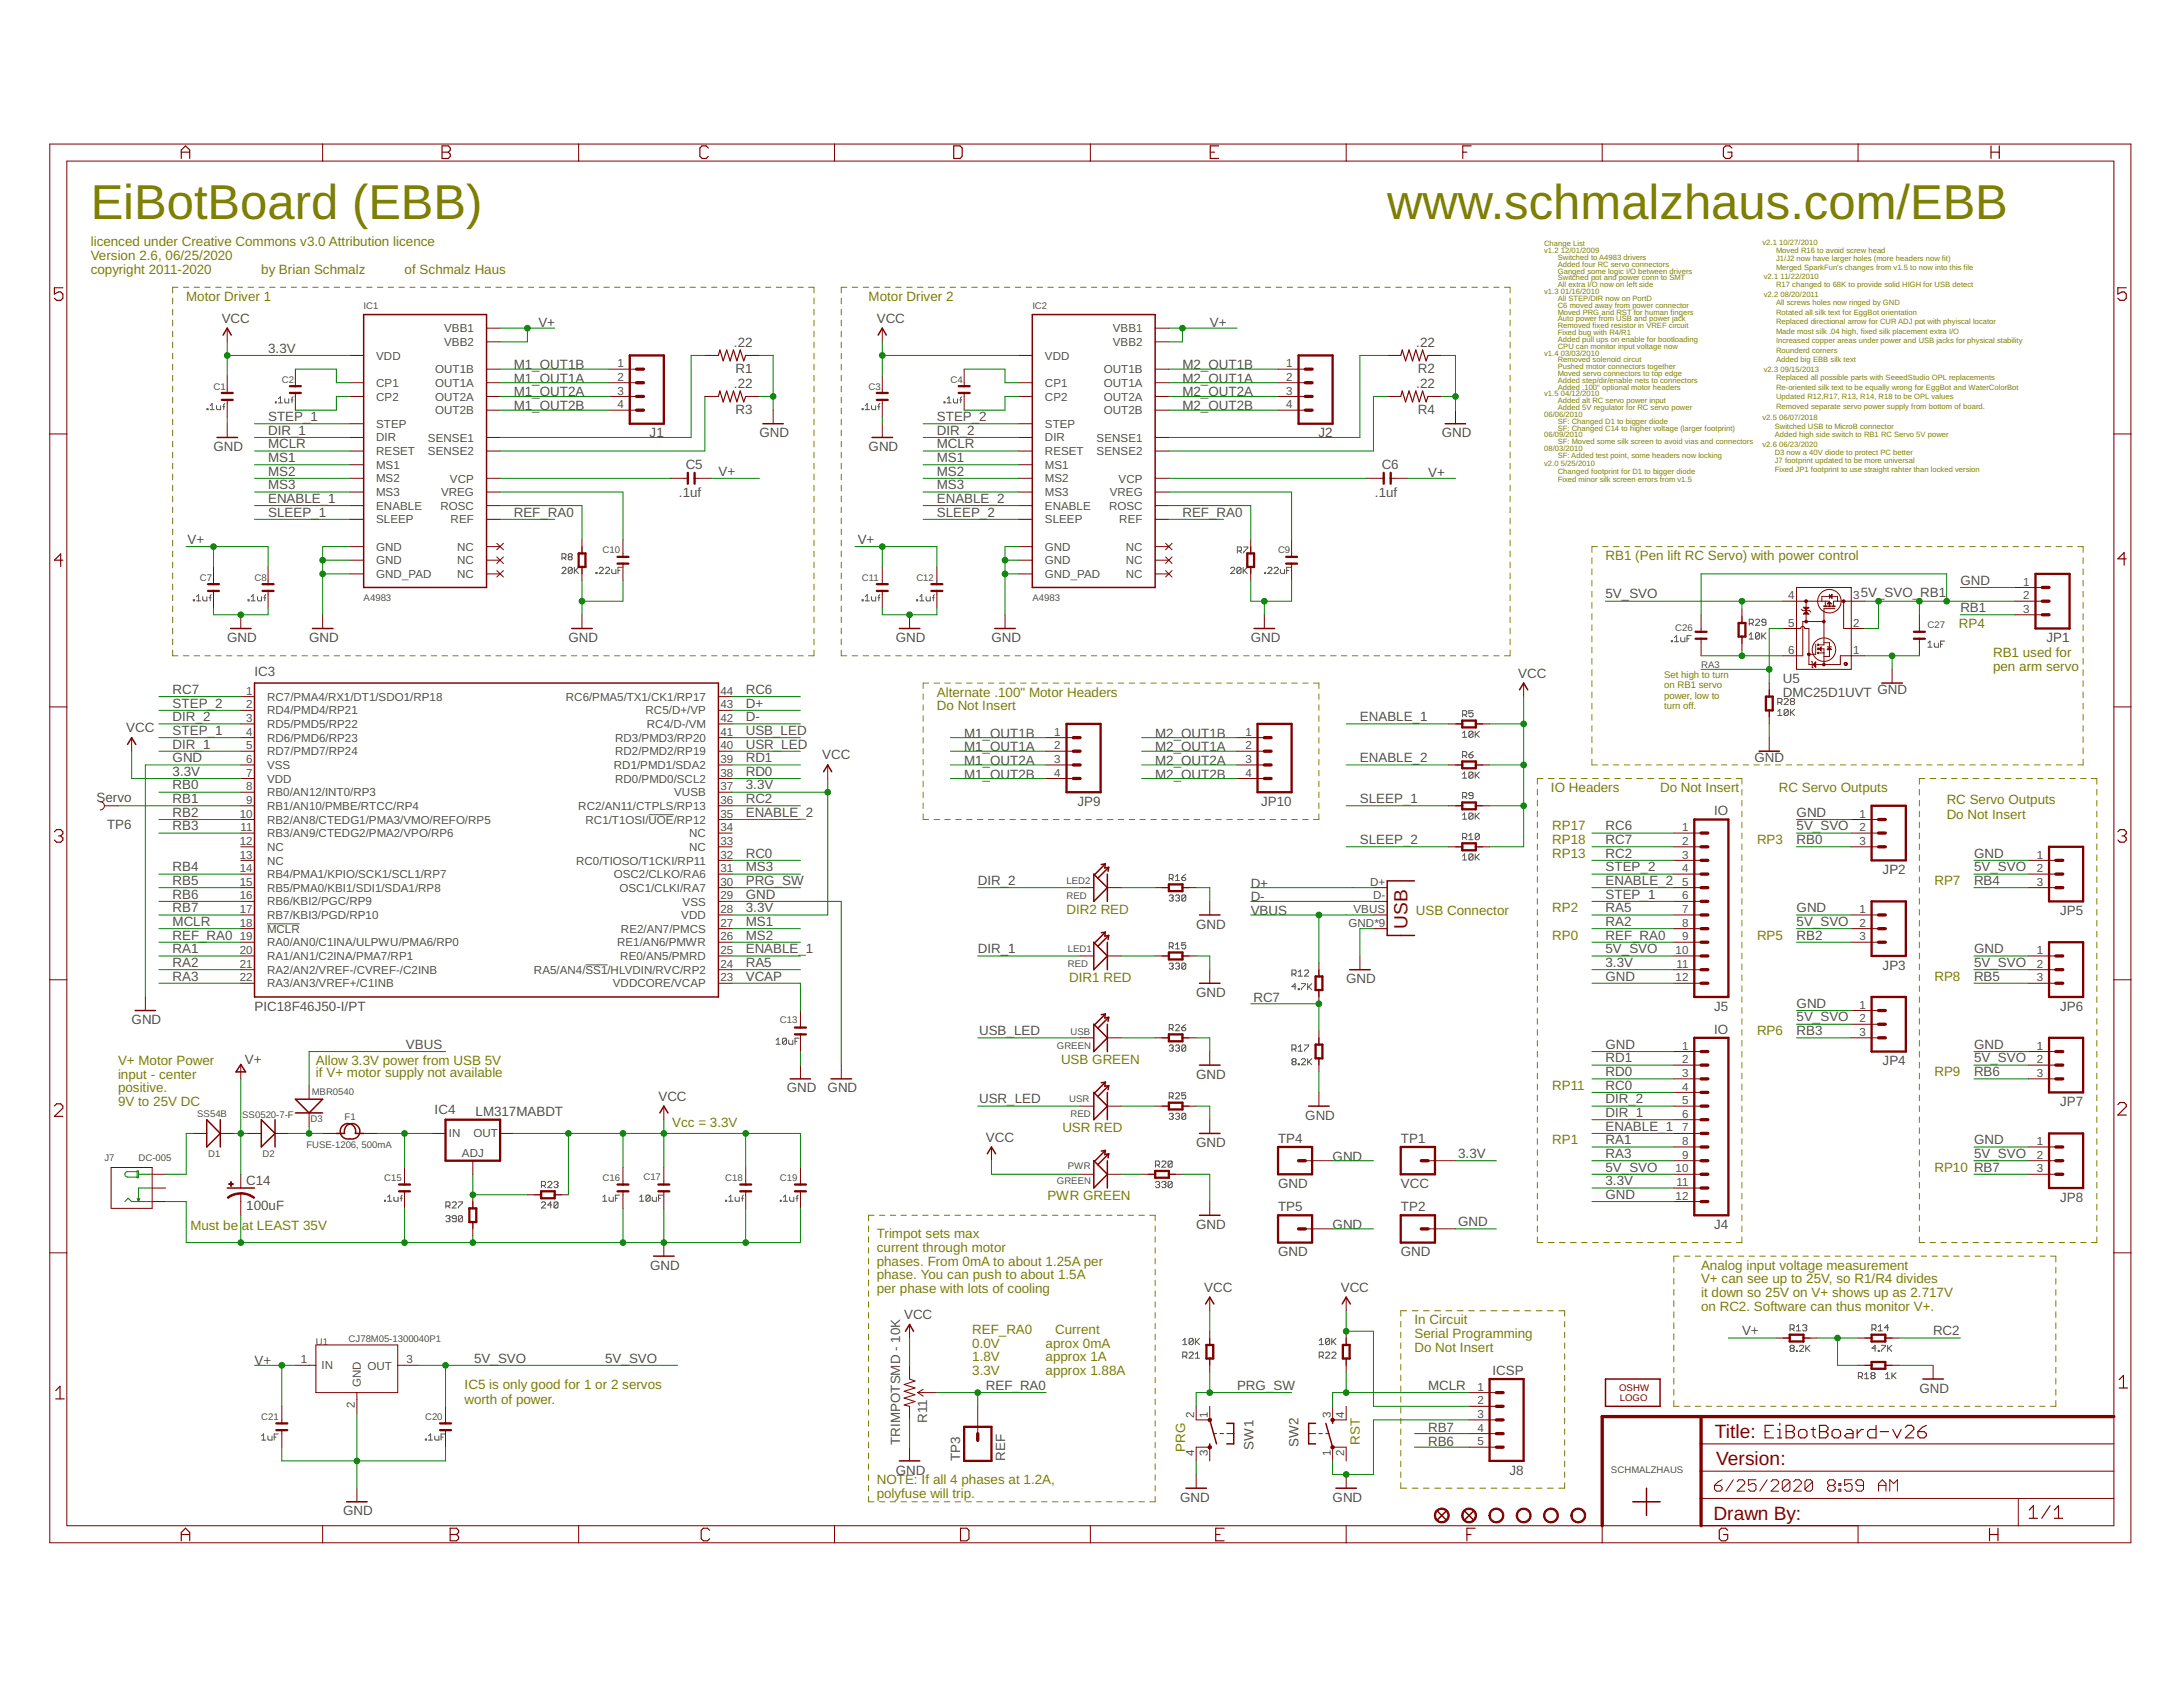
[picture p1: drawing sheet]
<svg xmlns="http://www.w3.org/2000/svg" width="279mm" height="216mm" viewBox="0 0 279 216" stroke-linecap="round" stroke-linejoin="round" font-family="sans-serif">
<defs><g id="words">
<g font-size="6.3" fill="#808000">
<text x="11.6" y="28">EiBotBoard (EBB)</text>
<text x="177.5" y="28">www.schmalzhaus.com/EBB</text>
</g>
<g font-size="2.5" fill="#800000">
<text x="180.2" y="118.9" transform="rotate(-90 180.2 118.9)">USB</text>
<text x="219.5" y="184">Title:</text>
<text x="219.6" y="187.5">Version:</text>
<text x="219.3" y="194.5">Drawn By:</text>
</g>
<g font-size="1.7" fill="#808000">
<text x="11.6" y="31.5">licenced under Creative Commons v3.0 Attribution licence</text>
<text x="11.6" y="33.3">Version 2.6, 06/25/2020</text>
<text x="11.6" y="35">copyright 2011-2020</text>
<text x="33.4" y="35">by Brian Schmalz</text>
<text x="51.8" y="35">of Schmalz Haus</text>
<text x="23.8" y="38.5">Motor Driver 1</text>
<text x="111.2" y="38.5">Motor Driver 2</text>
<text x="205.5" y="71.7">RB1 (Pen lift RC Servo) with power control</text>
<text x="250.7" y="80.4">RP4</text>
<text x="119.9" y="89.2">Alternate .100&quot; Motor Headers</text>
<text x="255.1" y="84.1">RB1 used for</text>
<text x="255.1" y="85.8">pen arm servo</text>
<text x="119.9" y="90.9">Do Not Insert</text>
<text x="198.5" y="101.4">IO Headers</text>
<text x="212.5" y="101.4">Do Not Insert</text>
<text x="227.7" y="101.4">RC Servo Outputs</text>
<text x="198.7" y="106.3">RP17</text>
<text x="249.2" y="103">RC Servo Outputs</text>
<text x="249.2" y="104.9">Do Not Insert</text>
<text x="198.7" y="108">RP18</text>
<text x="198.7" y="109.8">RP13</text>
<text x="224.9" y="108">RP3</text>
<text x="247.6" y="113.3">RP7</text>
<text x="136.5" y="116.9">DIR2 RED</text>
<text x="181.2" y="117.1">USB Connector</text>
<text x="198.7" y="116.8">RP2</text>
<text x="136.8" y="125.7">DIR1 RED</text>
<text x="198.7" y="120.2">RP0</text>
<text x="224.9" y="120.2">RP5</text>
<text x="247.6" y="125.5">RP8</text>
<text x="15.1" y="136.3">V+ Motor Power</text>
<text x="40.4" y="136.3">Allow 3.3V power from USB 5V</text>
<text x="40.4" y="137.9">if V+ motor supply not available</text>
<text x="135.8" y="136.1">USB GREEN</text>
<text x="224.9" y="132.5">RP6</text>
<text x="247.6" y="137.7">RP9</text>
<text x="15.1" y="138.1">input - center</text>
<text x="15.1" y="139.8">positive.</text>
<text x="15.1" y="141.6">9V to 25V DC</text>
<text x="198.7" y="139.5">RP11</text>
<text x="86" y="144.2">Vcc = 3.3V</text>
<text x="136" y="144.9">USR RED</text>
<text x="198.7" y="146.4">RP1</text>
<text x="247.6" y="149.9">RP10 RB7</text>
<text x="134.1" y="153.6">PWR GREEN</text>
<text x="24.4" y="157.4">Must be</text>
<text x="31" y="157.4">at LEAST 35V</text>
<text x="112.2" y="158.5">Trimpot sets max</text>
<text x="112.2" y="160.2">current through motor</text>
<text x="112.2" y="162">phases. From 0mA to about 1.25A per</text>
<text x="112.2" y="163.7">phase. You can push to about 1.5A</text>
<text x="112.2" y="165.5">per phase with lots of cooling</text>
<text x="217.7" y="164.3">V+ can see up to 25V, so R1/R4 divides</text>
<text x="217.7" y="166">it down so 25V on V+ shows up as 2.717V</text>
<text x="217.7" y="162.5">Analog input voltage measurement</text>
<text x="217.7" y="167.8">on RC2. Software can thus monitor V+.</text>
<text x="124.4" y="170.7">REF_RA0</text>
<text x="124.4" y="172.5">0.0V</text>
<text x="133.8" y="172.5">aprox 0mA</text>
<text x="135" y="170.7">Current</text>
<text x="181" y="169.5">In Circuit</text>
<text x="181" y="171.2">Serial Programming</text>
<text x="181" y="173">Do Not Insert</text>
<text x="59.5" y="177.7">IC5 is only good for 1 or 2 servos</text>
<text x="59.5" y="179.6">worth of power.</text>
<text x="124.4" y="174.2">1.8V</text>
<text x="124.4" y="176">3.3V</text>
<text x="133.8" y="174.2">approx 1A</text>
<text x="133.8" y="176">approx 1.88A</text>
<text x="151.7" y="185.8" transform="rotate(-90 151.7 185.8)">PRG</text>
<text x="174.1" y="184.9" transform="rotate(-90 174.1 184.9)">RST</text>
<text x="112.2" y="189.9">NOTE: If all 4 phases at 1.2A,</text>
<text x="112.2" y="191.7">polyfuse will trip.</text>
</g>
<g font-size="1.7" fill="#505050">
<text x="28.4" y="41.3">VCC</text>
<text x="68.9" y="41.8">V+</text>
<text x="112.2" y="41.3">VCC</text>
<text x="154.8" y="41.8">V+</text>
<text x="34.3" y="45.1">3.3V</text>
<text x="65.8" y="47.2">M1_OUT1B</text>
<text x="93.9" y="44.5">.22</text>
<text x="94.1" y="47.8">R1</text>
<text x="151.3" y="47.2">M2_OUT1B</text>
<text x="181.3" y="44.5">.22</text>
<text x="181.5" y="47.8">R2</text>
<text x="34.3" y="53.9">STEP_1</text>
<text x="65.8" y="49">M1_OUT1A</text>
<text x="65.8" y="50.7">M1_OUT2A</text>
<text x="65.8" y="52.5">M1_OUT2B</text>
<text x="93.9" y="49.7">.22</text>
<text x="94.1" y="53">R3</text>
<text x="119.9" y="53.9">STEP_2</text>
<text x="151.3" y="49">M2_OUT1A</text>
<text x="151.3" y="50.7">M2_OUT2A</text>
<text x="151.3" y="52.5">M2_OUT2B</text>
<text x="181.3" y="49.7">.22</text>
<text x="181.5" y="53">R4</text>
<text x="27.3" y="57.7">GND</text>
<text x="34.3" y="55.6">DIR_1</text>
<text x="34.3" y="57.4">MCLR</text>
<text x="34.3" y="59.1">MS1</text>
<text x="83.2" y="56">J1</text>
<text x="97.2" y="56">GND</text>
<text x="111.2" y="57.7">GND</text>
<text x="119.9" y="55.6">DIR_2</text>
<text x="119.9" y="57.4">MCLR</text>
<text x="119.9" y="59.1">MS1</text>
<text x="168.7" y="56">J2</text>
<text x="184.5" y="56">GND</text>
<text x="34.3" y="64.4">ENABLE_1</text>
<text x="34.3" y="60.9">MS2</text>
<text x="34.3" y="62.6">MS3</text>
<text x="86.9" y="63.6">.1uf</text>
<text x="87.8" y="60.1">C5</text>
<text x="92" y="60.9">V+</text>
<text x="119.9" y="64.4">ENABLE_2</text>
<text x="119.9" y="60.9">MS2</text>
<text x="119.9" y="62.6">MS3</text>
<text x="176" y="63.6">.1uf</text>
<text x="176.8" y="60.1">C6</text>
<text x="182.8" y="61">V+</text>
<text x="24" y="69.6">V+</text>
<text x="34.3" y="66.1">SLEEP_1</text>
<text x="65.8" y="66.1">REF_RA0</text>
<text x="109.8" y="69.6">V+</text>
<text x="119.9" y="66.1">SLEEP_2</text>
<text x="151.3" y="66.1">REF_RA0</text>
<text x="205.5" y="76.6">5V_SVO</text>
<text x="238.2" y="76.4">5V_SVO_RB1</text>
<text x="250.9" y="74.8">GND</text>
<text x="29.1" y="82.2">GND</text>
<text x="39.6" y="82.2">GND</text>
<text x="72.7" y="82.2">GND</text>
<text x="114.7" y="82.2">GND</text>
<text x="126.9" y="82.2">GND</text>
<text x="160.1" y="82.2">GND</text>
<text x="250.9" y="78.3">RB1</text>
<text x="261.9" y="82.2">JP1</text>
<text x="22.1" y="88.8">RC7</text>
<text x="32.6" y="86.5">IC3</text>
<text x="95.5" y="88.8">RC6</text>
<text x="194.3" y="86.7">VCC</text>
<text x="228.2" y="89.2">DMC25D1UVT GND</text>
<text x="228.2" y="87.4">U5</text>
<text x="16.2" y="93.7">VCC</text>
<text x="22.1" y="94">STEP_1</text>
<text x="22.1" y="95.8">DIR_1</text>
<text x="22.1" y="90.6">STEP_2</text>
<text x="22.1" y="92.3">DIR_2</text>
<text x="95.5" y="90.6">D+</text>
<text x="95.5" y="92.3">D-</text>
<text x="95.5" y="94">USB_LED</text>
<text x="95.5" y="95.8">USR_LED</text>
<text x="123.4" y="94.4">M1_OUT1B</text>
<text x="147.9" y="94.4">M2_OUT1B</text>
<text x="174.1" y="92.3">ENABLE_1</text>
<text x="22.1" y="97.5">GND</text>
<text x="22.1" y="99.3">3.3V</text>
<text x="22.1" y="101">RB0</text>
<text x="95.5" y="101">3.3V</text>
<text x="95.5" y="99.3">RD0</text>
<text x="95.5" y="97.5">RD1</text>
<text x="105.2" y="97.2">VCC</text>
<text x="123.4" y="96.1">M1_OUT1A</text>
<text x="123.4" y="97.9">M1_OUT2A</text>
<text x="123.4" y="99.6">M1_OUT2B</text>
<text x="147.9" y="96.1">M2_OUT1A</text>
<text x="147.9" y="97.9">M2_OUT2A</text>
<text x="147.9" y="99.6">M2_OUT2B</text>
<text x="174.1" y="97.5">ENABLE_2</text>
<text x="224.6" y="97.5">GND</text>
<text x="12.4" y="102.6">Servo</text>
<text x="13.7" y="106.1">TP6</text>
<text x="22.1" y="102.8">RB1</text>
<text x="22.1" y="104.5">RB2</text>
<text x="22.1" y="106.3">RB3</text>
<text x="95.5" y="104.5">ENABLE_2</text>
<text x="95.5" y="102.8">RC2</text>
<text x="137.9" y="103.1">JP9</text>
<text x="161.4" y="103.1">JP10</text>
<text x="174.1" y="102.8">SLEEP_1</text>
<text x="205.5" y="106.3">RC6</text>
<text x="219.4" y="104.4">IO</text>
<text x="229.9" y="104.5">GND</text>
<text x="229.9" y="106.3">5V_SVO</text>
<text x="22.1" y="111.5">RB4</text>
<text x="22.1" y="113.3">RB5</text>
<text x="95.5" y="113.3">PRG_SW</text>
<text x="95.5" y="109.8">RC0</text>
<text x="95.5" y="111.5">MS3</text>
<text x="125.1" y="113.3">DIR_2</text>
<text x="160.1" y="113.6">D+</text>
<text x="174.1" y="108">SLEEP_2</text>
<text x="205.5" y="111.5">STEP_2</text>
<text x="205.5" y="113.3">ENABLE_2</text>
<text x="205.5" y="108">RC7</text>
<text x="205.5" y="109.8">RC2</text>
<text x="229.9" y="108">RB0</text>
<text x="241" y="111.9">JP2</text>
<text x="252.7" y="109.8">GND</text>
<text x="252.7" y="113.3">RB4</text>
<text x="252.7" y="111.5">5V_SVO</text>
<text x="22.1" y="118.5">MCLR</text>
<text x="22.1" y="115">RB6</text>
<text x="22.1" y="116.8">RB7</text>
<text x="95.5" y="115">GND</text>
<text x="95.5" y="116.8">3.3V</text>
<text x="95.5" y="118.5">MS1</text>
<text x="153.1" y="118.9">GND</text>
<text x="160.1" y="115.4">D-</text>
<text x="160.1" y="117.1">VBUS</text>
<text x="205.5" y="115">STEP_1</text>
<text x="205.5" y="116.8">RA5</text>
<text x="205.5" y="118.5">RA2</text>
<text x="229.9" y="116.8">GND</text>
<text x="229.9" y="118.5">5V_SVO</text>
<text x="263.7" y="117.1">JP5</text>
<text x="22.1" y="120.2">REF_RA0</text>
<text x="22.1" y="122">RA1</text>
<text x="22.1" y="123.7">RA2</text>
<text x="22.1" y="125.5">RA3</text>
<text x="95.5" y="122">ENABLE_1</text>
<text x="95.5" y="125.5">VCAP</text>
<text x="95.5" y="123.7">RA5</text>
<text x="95.5" y="120.2">MS2</text>
<text x="125.1" y="122">DIR_1</text>
<text x="172.3" y="125.8">GND</text>
<text x="205.5" y="125.5">GND</text>
<text x="205.5" y="123.7">3.3V</text>
<text x="205.5" y="120.2">REF_RA0</text>
<text x="205.5" y="122">5V_SVO</text>
<text x="229.9" y="120.2">RB2</text>
<text x="241" y="124.1">JP3</text>
<text x="252.7" y="122">GND</text>
<text x="252.7" y="125.5">RB5</text>
<text x="252.7" y="123.7">5V_SVO</text>
<text x="16.9" y="131.1">GND</text>
<text x="32.6" y="129.3">PIC18F46J50-I/PT</text>
<text x="153.1" y="127.6">GND</text>
<text x="160.4" y="128.3">RC7</text>
<text x="219.4" y="129.3">J5</text>
<text x="229.9" y="129">GND</text>
<text x="229.9" y="130.7">5V_SVO</text>
<text x="263.7" y="129.3">JP6</text>
<text x="31.3" y="136.1">V+</text>
<text x="52" y="134.2">VBUS</text>
<text x="125.3" y="132.5">USB_LED</text>
<text x="205.5" y="134.2">GND</text>
<text x="205.5" y="137.7">RD0</text>
<text x="205.5" y="136">RD1</text>
<text x="219.4" y="132.3">IO</text>
<text x="229.9" y="132.5">RB3</text>
<text x="241" y="136.3">JP4</text>
<text x="252.7" y="134.2">GND</text>
<text x="252.7" y="137.7">RB6</text>
<text x="252.7" y="136">5V_SVO</text>
<text x="55.6" y="142.6">IC4</text>
<text x="60.9" y="142.8">LM317MABDT</text>
<text x="84.3" y="140.9">VCC</text>
<text x="100.7" y="139.8">GND</text>
<text x="105.9" y="139.8">GND</text>
<text x="125.3" y="141.2">USR_LED</text>
<text x="153.1" y="138.1">GND</text>
<text x="167.1" y="143.3">GND</text>
<text x="205.5" y="143">DIR_1</text>
<text x="205.5" y="141.2">DIR_2</text>
<text x="205.5" y="139.5">RC0</text>
<text x="263.7" y="141.6">JP7</text>
<text x="126.2" y="146.1">VCC</text>
<text x="153.1" y="146.8">GND</text>
<text x="163.6" y="146.3">TP4</text>
<text x="170.6" y="148.5">GND</text>
<text x="179.3" y="146.3">TP1</text>
<text x="186.6" y="148.2">3.3V</text>
<text x="205.5" y="144.7">ENABLE_1</text>
<text x="205.5" y="146.4">RA1</text>
<text x="205.5" y="148.2">RA3</text>
<text x="205.5" y="149.9">5V_SVO</text>
<text x="252.7" y="146.4">GND</text>
<text x="252.7" y="148.2">5V_SVO</text>
<text x="31.5" y="154.9">100uF</text>
<text x="31.5" y="151.6">C14</text>
<text x="163.6" y="152">GND</text>
<text x="163.6" y="155">TP5</text>
<text x="179.3" y="152">VCC</text>
<text x="179.3" y="155">TP2</text>
<text x="205.5" y="153.4">GND</text>
<text x="205.5" y="151.7">3.3V</text>
<text x="263.7" y="153.8">JP8</text>
<text x="153.1" y="157.3">GND</text>
<text x="163.6" y="160.8">GND</text>
<text x="170.6" y="157.3">GND</text>
<text x="179.3" y="160.8">GND</text>
<text x="186.6" y="156.9">GND</text>
<text x="219.4" y="157.3">J4</text>
<text x="83.2" y="162.5">GND</text>
<text x="154.1" y="165.3">VCC</text>
<text x="171.6" y="165.3">VCC</text>
<text x="115.7" y="168.8">VCC</text>
<text x="223" y="170.9">V+</text>
<text x="247.4" y="170.9">RC2</text>
<text x="32.6" y="174.7">V+</text>
<text x="60.7" y="174.4">5V_SVO</text>
<text x="77.5" y="174.4">5V_SVO</text>
<text x="126.2" y="177.9">REF_RA0</text>
<text x="158.3" y="177.9">PRG_SW</text>
<text x="182.8" y="177.9">MCLR</text>
<text x="191" y="176">ICSP</text>
<text x="245.7" y="178.2">GND</text>
<text x="115.2" y="184.9" transform="rotate(-90 115.2 184.9)">TRIMPOTSMD - 10K</text>
<text x="118.7" y="182.1" transform="rotate(-90 118.7 182.1)">R11</text>
<text x="160.4" y="185.5" transform="rotate(-90 160.4 185.5)">SW1</text>
<text x="166.2" y="185.2" transform="rotate(-90 166.2 185.2)">SW2</text>
<text x="182.8" y="185">RB6</text>
<text x="182.8" y="183.3">RB7</text>
<text x="114.7" y="188.7">GND</text>
<text x="122.9" y="187" transform="rotate(-90 122.9 187)">TP3</text>
<text x="128.6" y="187" transform="rotate(-90 128.6 187)">REF</text>
<text x="193.2" y="188.7">J8</text>
<text x="43.9" y="194">GND</text>
<text x="151" y="192.2">GND</text>
<text x="170.6" y="192.2">GND</text>
</g>
<g font-size="1.5" fill="#505050">
<text x="48.2" y="46">VDD</text>
<text x="55.7" y="47.8">OUT1B</text>
<text x="56.8" y="42.5">VBB1</text>
<text x="56.8" y="44.3">VBB2</text>
<text x="79" y="47">1</text>
<text x="133.7" y="46">VDD</text>
<text x="141.3" y="47.8">OUT1B</text>
<text x="142.4" y="42.5">VBB1</text>
<text x="142.4" y="44.3">VBB2</text>
<text x="164.6" y="47">1</text>
<text x="48.2" y="49.5">CP1</text>
<text x="48.2" y="51.3">CP2</text>
<text x="55.7" y="53">OUT2B</text>
<text x="55.7" y="49.5">OUT1A</text>
<text x="55.7" y="51.3">OUT2A</text>
<text x="79" y="48.7">2</text>
<text x="79" y="50.5">3</text>
<text x="79" y="52.2">4</text>
<text x="133.7" y="49.5">CP1</text>
<text x="133.7" y="51.3">CP2</text>
<text x="141.3" y="53">OUT2B</text>
<text x="141.3" y="49.5">OUT1A</text>
<text x="141.3" y="51.3">OUT2A</text>
<text x="164.6" y="48.7">2</text>
<text x="164.6" y="50.5">3</text>
<text x="164.6" y="52.2">4</text>
<text x="48.2" y="60">MS1</text>
<text x="48.2" y="58.2">RESET</text>
<text x="48.2" y="54.8">STEP</text>
<text x="48.2" y="56.5">DIR</text>
<text x="54.8" y="56.5">SENSE1</text>
<text x="54.8" y="58.3">SENSE2</text>
<text x="133.7" y="60">MS1</text>
<text x="133.7" y="58.2">RESET</text>
<text x="133.7" y="54.8">STEP</text>
<text x="133.7" y="56.5">DIR</text>
<text x="140.4" y="56.5">SENSE1</text>
<text x="140.4" y="58.3">SENSE2</text>
<text x="48.2" y="65.2">ENABLE</text>
<text x="48.2" y="61.7">MS2</text>
<text x="48.2" y="63.5">MS3</text>
<text x="56.4" y="65.2">ROSC</text>
<text x="56.4" y="63.5">VREG</text>
<text x="57.6" y="61.8">VCP</text>
<text x="133.7" y="65.2">ENABLE</text>
<text x="133.7" y="61.7">MS2</text>
<text x="133.7" y="63.5">MS3</text>
<text x="141.9" y="65.2">ROSC</text>
<text x="142" y="63.5">VREG</text>
<text x="143.2" y="61.8">VCP</text>
<text x="48.2" y="70.5">GND</text>
<text x="48.2" y="67">SLEEP</text>
<text x="57.7" y="67">REF</text>
<text x="58.5" y="70.5">NC</text>
<text x="133.7" y="70.5">GND</text>
<text x="133.7" y="67">SLEEP</text>
<text x="143.3" y="67">REF</text>
<text x="144.1" y="70.5">NC</text>
<text x="48.2" y="72.2">GND</text>
<text x="48.2" y="74">GND_PAD</text>
<text x="58.5" y="72.2">NC</text>
<text x="58.5" y="74">NC</text>
<text x="133.7" y="72.2">GND</text>
<text x="133.7" y="74">GND_PAD</text>
<text x="144.1" y="72.2">NC</text>
<text x="144.1" y="74">NC</text>
<text x="228.9" y="76.7">4</text>
<text x="237.2" y="76.7">3</text>
<text x="259" y="74.9">1</text>
<text x="259" y="76.7">2</text>
<text x="228.9" y="80.2">5</text>
<text x="228.9" y="83.7">6</text>
<text x="237.2" y="83.7">1</text>
<text x="237.2" y="80.2">2</text>
<text x="259" y="78.4">3</text>
<text x="31.5" y="88.9">1</text>
<text x="34.2" y="89.7">RC7/PMA4/RX1/DT1/SDO1/RP18</text>
<text x="72.4" y="89.7">RC6/PMA5/TX1/CK1/RP17</text>
<text x="92.2" y="88.9">44</text>
<text x="31.5" y="90.7">2</text>
<text x="31.5" y="92.4">3</text>
<text x="31.5" y="94.2">4</text>
<text x="31.5" y="95.9">5</text>
<text x="34.2" y="91.4">RD4/PMD4/RP21</text>
<text x="34.2" y="93.2">RD5/PMD5/RP22</text>
<text x="34.2" y="94.9">RD6/PMD6/RP23</text>
<text x="78.7" y="94.9">RD3/PMD3/RP20</text>
<text x="82.6" y="91.4">RC5/D+/VP</text>
<text x="82.8" y="93.2">RC4/D-/VM</text>
<text x="92.2" y="95.9">40</text>
<text x="92.2" y="94.2">41</text>
<text x="92.2" y="92.4">42</text>
<text x="92.2" y="90.7">43</text>
<text x="134.9" y="94.2">1</text>
<text x="134.9" y="95.9">2</text>
<text x="159.4" y="94.2">1</text>
<text x="159.4" y="95.9">2</text>
<text x="31.5" y="97.6">6</text>
<text x="31.5" y="99.4">7</text>
<text x="31.5" y="101.1">8</text>
<text x="34.2" y="96.7">RD7/PMD7/RP24</text>
<text x="34.2" y="98.4">VSS</text>
<text x="34.2" y="100.2">VDD</text>
<text x="34.2" y="101.9">RB0/AN12/INT0/RP3</text>
<text x="78.6" y="98.4">RD1/PMD1/SDA2</text>
<text x="78.7" y="100.2">RD0/PMD0/SCL2</text>
<text x="78.7" y="96.7">RD2/PMD2/RP19</text>
<text x="86.3" y="101.9">VUSB</text>
<text x="92.2" y="101.1">37</text>
<text x="92.2" y="99.4">38</text>
<text x="92.2" y="97.6">39</text>
<text x="134.9" y="97.6">3</text>
<text x="134.9" y="99.4">4</text>
<text x="159.4" y="97.6">3</text>
<text x="159.4" y="99.4">4</text>
<text x="30.7" y="104.6">10</text>
<text x="30.8" y="106.4">11</text>
<text x="31.5" y="102.9">9</text>
<text x="34.2" y="103.7">RB1/AN10/PMBE/RTCC/RP4</text>
<text x="34.2" y="105.4">RB2/AN8/CTEDG1/PMA3/VMO/REFO/RP5</text>
<text x="34.2" y="107.1">RB3/AN9/CTEDG2/PMA2/VPO/RP6</text>
<text x="74" y="103.7">RC2/AN11/CTPLS/RP13</text>
<text x="74.9" y="105.4">RC1/T1OSI/UOE/RP12</text>
<text x="88.2" y="107.2">NC</text>
<text x="92.2" y="106.4">34</text>
<text x="92.2" y="104.6">35</text>
<text x="92.2" y="102.9">36</text>
<text x="215.3" y="106.4">1</text>
<text x="238" y="104.6">1</text>
<text x="238" y="106.4">2</text>
<text x="30.7" y="108.1">12</text>
<text x="30.7" y="109.9">13</text>
<text x="30.7" y="111.6">14</text>
<text x="30.7" y="113.4">15</text>
<text x="34.2" y="108.9">NC</text>
<text x="34.2" y="110.6">NC</text>
<text x="34.2" y="112.4">RB4/PMA1/KPIO/SCK1/SCL1/RP7</text>
<text x="73.7" y="110.7">RC0/TIOSO/T1CKI/RP11</text>
<text x="78.6" y="112.4">OSC2/CLKO/RA6</text>
<text x="88.2" y="108.9">NC</text>
<text x="92.2" y="113.4">30</text>
<text x="92.2" y="111.6">31</text>
<text x="92.2" y="109.9">32</text>
<text x="92.2" y="108.1">33</text>
<text x="175.4" y="113.4">D+</text>
<text x="215.3" y="108.1">2</text>
<text x="215.3" y="109.9">3</text>
<text x="215.3" y="111.6">4</text>
<text x="215.3" y="113.4">5</text>
<text x="238" y="108.1">3</text>
<text x="260.7" y="109.9">1</text>
<text x="260.7" y="111.6">2</text>
<text x="260.7" y="113.4">3</text>
<text x="30.7" y="115.1">16</text>
<text x="30.7" y="116.9">17</text>
<text x="30.7" y="118.6">18</text>
<text x="34.2" y="114.1">RB5/PMA0/KBI1/SDI1/SDA1/RP8</text>
<text x="34.2" y="115.9">RB6/KBI2/PGC/RP9</text>
<text x="34.2" y="117.6">RB7/KBI3/PGD/RP10</text>
<text x="34.2" y="119.4">MCLR</text>
<text x="79.3" y="114.1">OSC1/CLKI/RA7</text>
<text x="79.5" y="119.4">RE2/AN7/PMCS</text>
<text x="87.2" y="117.6">VDD</text>
<text x="87.4" y="115.9">VSS</text>
<text x="92.2" y="118.6">27</text>
<text x="92.2" y="116.9">28</text>
<text x="92.2" y="115.1">29</text>
<text x="172.6" y="118.6">GND*9</text>
<text x="173.2" y="116.9">VBUS</text>
<text x="175.7" y="115.1">D-</text>
<text x="215.3" y="115.1">6</text>
<text x="215.3" y="116.9">7</text>
<text x="215.3" y="118.6">8</text>
<text x="238" y="116.9">1</text>
<text x="238" y="118.6">2</text>
<text x="30.7" y="120.4">19</text>
<text x="30.7" y="122.1">20</text>
<text x="30.7" y="123.8">21</text>
<text x="30.7" y="125.6">22</text>
<text x="34.2" y="121.1">RA0/AN0/C1INA/ULPWU/PMA6/RP0</text>
<text x="34.2" y="122.9">RA1/AN1/C2INA/PMA7/RP1</text>
<text x="34.2" y="124.6">RA2/AN2/VREF-/CVREF-/C2INB</text>
<text x="68.3" y="124.6">RA5/AN4/SS1/HLVDIN/RVC/RP2</text>
<text x="79" y="121.1">RE1/AN6/PMWR</text>
<text x="79.4" y="122.9">RE0/AN5/PMRD</text>
<text x="92.2" y="125.6">23</text>
<text x="92.2" y="123.8">24</text>
<text x="92.2" y="122.1">25</text>
<text x="92.2" y="120.4">26</text>
<text x="214.5" y="122.1">10</text>
<text x="214.5" y="125.6">12</text>
<text x="214.6" y="123.8">11</text>
<text x="215.3" y="120.4">9</text>
<text x="238" y="120.4">3</text>
<text x="260.7" y="122.1">1</text>
<text x="260.7" y="123.8">2</text>
<text x="260.7" y="125.6">3</text>
<text x="34.2" y="126.4">RA3/AN3/VREF+/C1INB</text>
<text x="78.4" y="126.4">VDDCORE/VCAP</text>
<text x="238" y="129.1">1</text>
<text x="238" y="130.8">2</text>
<text x="215.3" y="134.3">1</text>
<text x="215.3" y="136.1">2</text>
<text x="215.3" y="137.8">3</text>
<text x="238" y="132.6">3</text>
<text x="260.7" y="134.3">1</text>
<text x="260.7" y="136.1">2</text>
<text x="260.7" y="137.8">3</text>
<text x="215.3" y="139.6">4</text>
<text x="215.3" y="141.3">5</text>
<text x="215.3" y="143.1">6</text>
<text x="57.5" y="145.5">IN</text>
<text x="59.1" y="148">ADJ</text>
<text x="60.6" y="145.5">OUT</text>
<text x="215.3" y="144.8">7</text>
<text x="215.3" y="146.5">8</text>
<text x="215.3" y="148.3">9</text>
<text x="260.7" y="146.5">1</text>
<text x="260.7" y="148.3">2</text>
<text x="214.5" y="150">10</text>
<text x="214.5" y="153.5">12</text>
<text x="214.6" y="151.8">11</text>
<text x="260.7" y="150">3</text>
<text x="38.5" y="174.5">1</text>
<text x="41.2" y="175.3">IN</text>
<text x="46.2" y="177.5" transform="rotate(-90 46.2 177.5)">GND</text>
<text x="47" y="175.3">OUT</text>
<text x="52" y="174.5">3</text>
<text x="189.1" y="178">1</text>
<text x="189.1" y="179.7">2</text>
<text x="45.4" y="180.2" transform="rotate(-90 45.4 180.2)">2</text>
<text x="152.8" y="181.5" transform="rotate(-90 152.8 181.5)">2</text>
<text x="154.6" y="181.5" transform="rotate(-90 154.6 181.5)">1</text>
<text x="170.3" y="181.5" transform="rotate(-90 170.3 181.5)">3</text>
<text x="172.1" y="181.5" transform="rotate(-90 172.1 181.5)">4</text>
<text x="189.1" y="181.5">3</text>
<text x="189.1" y="183.2">4</text>
<text x="189.1" y="185">5</text>
<text x="152.8" y="186.3" transform="rotate(-90 152.8 186.3)">4</text>
<text x="154.6" y="186.3" transform="rotate(-90 154.6 186.3)">3</text>
<text x="170.3" y="186.3" transform="rotate(-90 170.3 186.3)">1</text>
<text x="172.1" y="186.3" transform="rotate(-90 172.1 186.3)">2</text>
</g>
<g font-size="1.2" fill="#505050">
<text x="46.5" y="39.6">IC1</text>
<text x="132.1" y="39.6">IC2</text>
<text x="27.3" y="49.9">C1</text>
<text x="36.1" y="49">C2</text>
<text x="111.2" y="49.9">C3</text>
<text x="121.7" y="49">C4</text>
<text x="77.1" y="70.8">C10</text>
<text x="163.6" y="70.8">C9</text>
<text x="25.6" y="74.3">C7</text>
<text x="32.6" y="74.3">C8</text>
<text x="46.5" y="76.9">A4983</text>
<text x="110.3" y="74.3">C11</text>
<text x="117.3" y="74.3">C12</text>
<text x="132.1" y="76.9">A4983</text>
<text x="214.4" y="80.8">C26</text>
<text x="246.7" y="80.4">C27</text>
<text x="217.7" y="85.5">RA3</text>
<text x="136.5" y="113.1">LED2</text>
<text x="136.5" y="115">RED</text>
<text x="136.7" y="123.7">RED</text>
<text x="136.7" y="121.8">LED1</text>
<text x="99.8" y="130.9">C13</text>
<text x="135.3" y="134.2">GREEN</text>
<text x="137" y="132.5">USB</text>
<text x="25.2" y="143">SS54B</text>
<text x="31" y="143.1">SS0520-7-F</text>
<text x="39.7" y="143.7">D3</text>
<text x="39.9" y="140.2">MBR0540</text>
<text x="44.1" y="143.3">F1</text>
<text x="136.8" y="141">USR</text>
<text x="137" y="143">RED</text>
<text x="13.4" y="148.5">J7</text>
<text x="17.7" y="148.5">DC-005</text>
<text x="26.6" y="148">D1</text>
<text x="33.6" y="148">D2</text>
<text x="39.2" y="147">FUSE-1206, 500mA</text>
<text x="136.7" y="149.6">PWR</text>
<text x="49.2" y="151.2">C15</text>
<text x="77.1" y="151.2">C16</text>
<text x="82.4" y="151">C17</text>
<text x="92.8" y="151.2">C18</text>
<text x="99.8" y="151.2">C19</text>
<text x="135.3" y="151.5">GREEN</text>
<text x="40.4" y="172.1">U1</text>
<text x="44.6" y="171.8">CJ78M05-1300040P1</text>
<text x="33.4" y="181.7">C21</text>
<text x="54.4" y="181.7">C20</text>
<text x="206.2" y="188.5">SCHMALZHAUS</text>
</g>
<g font-size="1.2" fill="#808000">
<text x="213" y="86.8">Set high to turn</text>
<text x="213" y="88.1">on RB1 servo</text>
<text x="213" y="89.4">power, low to</text>
<text x="213" y="90.7">turn off.</text>
</g>
<g font-size="1.2" fill="#800000">
<text x="207.2" y="178.1">OSHW</text>
<text x="207.3" y="179.3">LOGO</text>
</g>
<g font-size="1" fill="#808000">
<text x="197.6" y="32.4">v1.2</text>
<text x="197.6" y="31.5">Change List</text>
<text x="199.4" y="33.3">Switched to A4983 drivers</text>
<text x="199.4" y="34.1">Added four RC servo connectors</text>
<text x="199.4" y="35">Ganged some logic I/O between drivers</text>
<text x="199.4" y="35.9">Switched pot and power conn to SMT</text>
<text x="199.8" y="32.4">12/01/2009</text>
<text x="225.6" y="31.4">v2.1</text>
<text x="225.8" y="35.7">v2.1</text>
<text x="227.3" y="32.4">Moved R16 to avoid screw head</text>
<text x="227.3" y="33.4">J1/J2 now have larger holes (more headers now fit)</text>
<text x="227.3" y="34.5">Merged SparkFun's changes from v1.5 to now into this file</text>
<text x="227.7" y="31.4">10/27/2010</text>
<text x="227.9" y="35.7">11/22/2010</text>
<text x="197.6" y="37.6">v1.3</text>
<text x="199.4" y="36.8">All extra I/O now on left side</text>
<text x="199.4" y="38.5">All STEP/DIR now on PortD</text>
<text x="199.4" y="39.4">C6 moved away from power connector</text>
<text x="199.4" y="40.3">Moved PRG and RST for human fingers</text>
<text x="199.4" y="41.1">Auto power from USB and power jack</text>
<text x="199.8" y="37.6">01/16/2010</text>
<text x="225.8" y="38">v2.2</text>
<text x="227.3" y="36.8">R17 changed to 68K to provide solid HIGH for USB detect</text>
<text x="227.3" y="39">All screws holes now ringed by GND</text>
<text x="227.3" y="40.3">Rotated all silk text for EggBot orientation</text>
<text x="227.3" y="41.5">Replaced directional arrow for CUR ADJ pot with phyiscal locator</text>
<text x="227.9" y="38">08/20/2011</text>
<text x="197.6" y="45.5">v1.4</text>
<text x="199.4" y="42">Removed fixed resistor in VREF circuit</text>
<text x="199.4" y="42.9">Fixed bug with R4/R1</text>
<text x="199.4" y="44.6">CPU can monitor input voltage now</text>
<text x="199.4" y="43.8">Added pull ups on enable for bootloading</text>
<text x="199.4" y="46.4">Removed solenoid circut</text>
<text x="199.4" y="47.2">Pushed motor connectors together</text>
<text x="199.8" y="45.5">03/03/2010</text>
<text x="225.8" y="47.6">v2.3</text>
<text x="227.3" y="42.7">Made most silk .04 high, fixed silk placement extra I/O</text>
<text x="227.3" y="43.9">Increased copper areas under power and USB jacks for physical stability</text>
<text x="227.3" y="45.1">Rounderd corners</text>
<text x="227.3" y="46.4">Added big EBB silk text</text>
<text x="227.9" y="47.6">09/15/2013</text>
<text x="197.6" y="50.7">v1.5</text>
<text x="197.6" y="53.4">06/06/2010</text>
<text x="199.4" y="48.1">Moved servo connectors to top edge</text>
<text x="199.4" y="49">Added step/dir/enable nets to connectors</text>
<text x="199.4" y="49.9">Added .100&quot; optional motor headers</text>
<text x="199.4" y="51.6">Added alt RC servo power input</text>
<text x="199.4" y="52.5">Added 5V regulator for RC servo power</text>
<text x="199.8" y="50.7">04/12/2010</text>
<text x="225.6" y="53.7">v2.5</text>
<text x="227.3" y="48.6">Replaced all possible parts with SeeedStudio OPL replacements</text>
<text x="227.3" y="49.9">Re-oriented silk text to be equally wrong for EggBot and WaterColorBot</text>
<text x="227.3" y="51.1">Updated R12,R17, R13, R14, R18 to be OPL values</text>
<text x="227.3" y="52.3">Removed separate servo power supply from bottom of board.</text>
<text x="227.7" y="53.7">06/07/2018</text>
<text x="197.6" y="56">06/09/2010</text>
<text x="197.6" y="57.7">08/03/2010</text>
<text x="197.6" y="59.6">v2.0</text>
<text x="199.4" y="54.2">SF: Changed D1 to bigger diode</text>
<text x="199.4" y="55.1">SF: Changed C14 to higher voltage (larger footprint)</text>
<text x="199.4" y="56.8">SF: Moved some silk screen to avoid vias and connectors</text>
<text x="199.4" y="58.6">SF: Added test point, some headers now locking</text>
<text x="199.8" y="59.6">5/25/2010</text>
<text x="225.6" y="57.2">v2.6</text>
<text x="227.1" y="54.9">Switched USB to MicroB connector</text>
<text x="227.1" y="56">Added high side switch to RB1 RC Servo 5V power</text>
<text x="227.1" y="58.2">D3 now a 40V diode to protect PC better</text>
<text x="227.1" y="59.3">J7 footprint updated to be more universal</text>
<text x="227.7" y="57.2">06/23/2020</text>
<text x="199.4" y="60.7">Changed footprint for D1 to bigger diode</text>
<text x="199.4" y="61.7">Fixed minor silk screen errors from v1.5</text>
<text x="227.1" y="60.3">Fixed JP1 footprint to use straight rahter than locked version</text>
</g>
</g></defs>
<g fill="none" stroke="#808000" stroke-width=".13">
<path d="M22.1 38.2v.7M22.1 39.6v.7M22.8 36.8h-.7v.7M23.5 36.8h.7M24.8 36.8h.7M26.2 36.8h.7M27.6 36.8h.7M29 36.8h.7M30.4 36.8h.7M31.7 36.8h.7M33.1 36.8h.7M34.5 36.8h.7"/>
<path d="M35.9 36.8h.7M37.3 36.8h.7M38.7 36.8h.6M40 36.8h.7M41.4 36.8h.7M42.8 36.8h.7M44.2 36.8h.7M45.6 36.8h.6M46.9 36.8h.7M48.3 36.8h.7M49.7 36.8h.7M51.1 36.8h.7"/>
<path d="M52.5 36.8h.6M53.8 36.8h.7M55.2 36.8h.7M56.6 36.8h.7M58 36.8h.7M59.4 36.8h.6M60.7 36.8h.7M62.1 36.8h.7M63.5 36.8h.7M64.9 36.8h.7M66.2 36.8h.7M67.6 36.8h.7"/>
<path d="M69 36.8h.7M70.4 36.8h.7M71.8 36.8h.7M73.1 36.8h.7M74.5 36.8h.7M75.9 36.8h.7M77.3 36.8h.7M78.7 36.8h.7M80 36.8h.7M81.4 36.8h.7M82.8 36.8h.7M84.2 36.8h.7"/>
<path d="M85.6 36.8h.7M86.9 36.8h.7M88.3 36.8h.7M89.7 36.8h.7M91.1 36.8h.7M92.5 36.8h.7M93.8 36.8h.7M95.2 36.8h.7M96.6 36.8h.7M98 36.8h.7M99.4 36.8h.7M100.7 36.8h.7"/>
<path d="M102.1 36.8h.7M103.5 36.8h.7v.7M104.2 38.2v.7M104.2 39.6v.7M107.7 38.2v.7M107.7 39.6v.7M108.4 36.8h-.7v.7M109.1 36.8h.7M110.5 36.8h.7M111.8 36.8h.8M113.2 36.8h.7M114.6 36.8h.7"/>
<path d="M116 36.8h.7M117.4 36.8h.7M118.8 36.8h.7M120.2 36.8h.7M121.6 36.8h.7M123 36.8h.7M124.4 36.8h.7M125.8 36.8h.7M127.1 36.8h.8M128.5 36.8h.7M129.9 36.8h.7M131.3 36.8h.7"/>
<path d="M132.7 36.8h.7M134.1 36.8h.7M135.5 36.8h.7M136.9 36.8h.7M138.3 36.8h.7M139.7 36.8h.7M141.1 36.8h.7M142.5 36.8h.7M143.8 36.8h.8M145.2 36.8h.7M146.6 36.8h.7M148 36.8h.7"/>
<path d="M149.4 36.8h.7M150.8 36.8h.7M152.2 36.8h.7M153.6 36.8h.7M155 36.8h.7M156.4 36.8h.7M157.8 36.8h.7M159.2 36.8h.7M160.5 36.8h.8M161.9 36.8h.7M163.3 36.8h.7M164.7 36.8h.7"/>
<path d="M166.1 36.8h.7M167.5 36.8h.7M168.9 36.8h.7M170.3 36.8h.7M171.7 36.8h.7M173.1 36.8h.7M174.5 36.8h.7M175.9 36.8h.7M177.2 36.8h.7M178.6 36.8h.7M180 36.8h.7M181.4 36.8h.7"/>
<path d="M182.8 36.8h.7M184.2 36.8h.7M185.6 36.8h.7M187 36.8h.7M188.4 36.8h.7M189.8 36.8h.7M191.2 36.8h.7M192.6 36.8h.7v.7M193.3 38.2v.7M193.3 39.6v.7M22.1 41v.7M22.1 42.4v.7"/>
<path d="M22.1 43.8v.7M22.1 45.2v.7M22.1 46.6v.7M22.1 48v.7M22.1 49.4v.7M22.1 50.8v.8M22.1 52.2v.8M22.1 53.7v.7M22.1 55.1v.7M22.1 56.5v.7M22.1 57.9v.7M22.1 59.3v.7"/>
<path d="M104.2 41v.7M104.2 42.4v.7M104.2 43.8v.7M104.2 45.2v.7M104.2 46.6v.7M104.2 48v.7M104.2 49.4v.7M104.2 50.8v.8M104.2 52.2v.8M104.2 53.7v.7M104.2 55.1v.7M104.2 56.5v.7"/>
<path d="M104.2 57.9v.7M104.2 59.3v.7M107.7 41v.7M107.7 42.4v.7M107.7 43.8v.7M107.7 45.2v.7M107.7 46.6v.7M107.7 48v.7M107.7 49.4v.7M107.7 50.8v.8M107.7 52.2v.8M107.7 53.7v.7"/>
<path d="M107.7 55.1v.7M107.7 56.5v.7M107.7 57.9v.7M107.7 59.3v.7M193.3 41v.7M193.3 42.4v.7M193.3 43.8v.7M193.3 45.2v.7M193.3 46.6v.7M193.3 48v.7M193.3 49.4v.7M193.3 50.8v.8"/>
<path d="M193.3 52.2v.8M193.3 53.7v.7M193.3 55.1v.7M193.3 56.5v.7M193.3 57.9v.7M193.3 59.3v.7M22.1 60.7v.7M22.1 62.1v.7M22.1 63.5v.7M22.1 64.9v.7M22.1 66.3v.7M22.1 67.7v.7"/>
<path d="M22.1 69.1v.7M22.1 70.5v.7M22.1 71.9v.8M22.1 73.3v.8M22.1 74.8v.7M22.1 76.2v.7M22.1 77.6v.7M22.1 79v.7M104.2 60.7v.7M104.2 62.1v.7M104.2 63.5v.7M104.2 64.9v.7"/>
<path d="M104.2 66.3v.7M104.2 67.7v.7M104.2 69.1v.7M104.2 70.5v.7M104.2 71.9v.8M104.2 73.3v.8M104.2 74.8v.7M104.2 76.2v.7M104.2 77.6v.7M104.2 79v.7M107.7 60.7v.7M107.7 62.1v.7"/>
<path d="M107.7 63.5v.7M107.7 64.9v.7M107.7 66.3v.7M107.7 67.7v.7M107.7 69.1v.7M107.7 70.5v.7M107.7 71.9v.8M107.7 73.3v.8M107.7 74.8v.7M107.7 76.2v.7M107.7 77.6v.7M107.7 79v.7"/>
<path d="M193.3 60.7v.7M193.3 62.1v.7M193.3 63.5v.7M193.3 64.9v.7M193.3 66.3v.7M193.3 67.7v.7M193.3 69.1v.7M193.3 70.5v.7M193.3 71.9v.8M193.3 73.3v.8M193.3 74.8v.7M193.3 76.2v.7"/>
<path d="M193.3 77.6v.7M193.3 79v.7M203.8 71.4v.7M203.8 72.8v.8M203.8 74.3v.7M203.8 75.7v.7M203.8 77.1v.8M203.8 78.5v.8M203.8 80v.7M204.4 70h-.6v.7M205.1 70h.7M206.5 70h.7"/>
<path d="M207.9 70h.7M209.3 70h.7M210.7 70h.6M212 70h.7M213.4 70h.7M214.8 70h.7M216.2 70h.7M217.6 70h.6M218.9 70h.7M220.3 70h.7M221.7 70h.7M223.1 70h.7"/>
<path d="M224.5 70h.7M225.8 70h.7M227.2 70h.7M228.6 70h.7M230 70h.7M231.4 70h.7M232.8 70h.7M234.1 70h.7M235.5 70h.7M236.9 70h.7M238.3 70h.7M239.7 70h.7"/>
<path d="M241 70h.7M242.4 70h.7M243.8 70h.7M245.2 70h.7M246.6 70h.7M248 70h.7M249.3 70h.7M250.7 70h.7M252.1 70h.7M253.5 70h.7M254.9 70h.7M256.3 70h.6"/>
<path d="M257.6 70h.7M259 70h.7M260.4 70h.7M261.8 70h.7M263.2 70h.7M264.5 70h.7M265.9 70h.7v.7M266.6 71.4v.7M266.6 72.8v.8M266.6 74.3v.7M266.6 75.7v.7M266.6 77.1v.8"/>
<path d="M266.6 78.5v.8M266.6 80v.7M22.1 80.4v.7M22.1 81.8v.7M22.1 83.2v.7h.7M23.5 83.9h.7M24.8 83.9h.7M26.2 83.9h.7M27.6 83.9h.7M29 83.9h.7M30.4 83.9h.7M31.7 83.9h.7"/>
<path d="M33.1 83.9h.7M34.5 83.9h.7M35.9 83.9h.7M37.3 83.9h.7M38.7 83.9h.6M40 83.9h.7M41.4 83.9h.7M42.8 83.9h.7M44.2 83.9h.7M45.6 83.9h.6M46.9 83.9h.7M48.3 83.9h.7"/>
<path d="M49.7 83.9h.7M51.1 83.9h.7M52.5 83.9h.6M53.8 83.9h.7M55.2 83.9h.7M56.6 83.9h.7M58 83.9h.7M59.4 83.9h.6M60.7 83.9h.7M62.1 83.9h.7M63.5 83.9h.7M64.9 83.9h.7"/>
<path d="M66.2 83.9h.7M67.6 83.9h.7M69 83.9h.7M70.4 83.9h.7M71.8 83.9h.7M73.1 83.9h.7M74.5 83.9h.7M75.9 83.9h.7M77.3 83.9h.7M78.7 83.9h.7M80 83.9h.7M81.4 83.9h.7"/>
<path d="M82.8 83.9h.7M84.2 83.9h.7M85.6 83.9h.7M86.9 83.9h.7M88.3 83.9h.7M89.7 83.9h.7M91.1 83.9h.7M92.5 83.9h.7M93.8 83.9h.7M95.2 83.9h.7M96.6 83.9h.7M98 83.9h.7"/>
<path d="M99.4 83.9h.7M100.7 83.9h.7M102.1 83.9h.7M104.2 83.2v.7h-.7M104.2 80.4v.7M104.2 81.8v.7M107.7 83.2v.7h.7M107.7 80.4v.7M107.7 81.8v.7M109.1 83.9h.7M110.5 83.9h.7M111.8 83.9h.8"/>
<path d="M113.2 83.9h.7M114.6 83.9h.7M116 83.9h.7M117.4 83.9h.7M118.2 88.8v.7M118.2 90.2v.7M118.2 91.6v.7M118.2 93v.7M118.2 94.4v.7M118.2 95.8v.7M118.2 97.2v.7M118.2 98.6v.7"/>
<path d="M118.2 100v.7M118.8 83.9h.7M118.9 87.4h-.7v.7M119.5 87.4h.7M120.2 83.9h.7M120.9 87.4h.7M121.6 83.9h.7M122.3 87.4h.7M123 83.9h.7M123.7 87.4h.7M124.4 83.9h.7M125.1 87.4h.7"/>
<path d="M125.8 83.9h.7M126.5 87.4h.7M127.1 83.9h.8M127.9 87.4h.7M128.5 83.9h.7M129.3 87.4h.7M129.9 83.9h.7M130.6 87.4h.7M131.3 83.9h.7M132 87.4h.7M132.7 83.9h.7M133.4 87.4h.7"/>
<path d="M134.1 83.9h.7M134.8 87.4h.7M135.5 83.9h.7M136.2 87.4h.7M136.9 83.9h.7M137.6 87.4h.7M138.3 83.9h.7M139 87.4h.7M139.7 83.9h.7M140.4 87.4h.7M141.1 83.9h.7M141.8 87.4h.7"/>
<path d="M142.5 83.9h.7M143.1 87.4h.7M143.8 83.9h.8M144.5 87.4h.7M145.2 83.9h.7M145.9 87.4h.7M146.6 83.9h.7M147.3 87.4h.7M148 83.9h.7M148.7 87.4h.7M149.4 83.9h.7M150.1 87.4h.7"/>
<path d="M150.8 83.9h.7M151.5 87.4h.7M152.2 83.9h.7M152.8 87.4h.7M153.6 83.9h.7M154.2 87.4h.7M155 83.9h.7M155.6 87.4h.7M156.4 83.9h.7M157 87.4h.7M157.8 83.9h.7M158.4 87.4h.7"/>
<path d="M159.2 83.9h.7M159.8 87.4h.7M160.5 83.9h.8M161.2 87.4h.7M161.9 83.9h.7M162.6 87.4h.7M163.3 83.9h.7M164 87.4h.7M164.7 83.9h.7M165.3 87.4h.7M166.1 83.9h.7M166.7 87.4h.7"/>
<path d="M167.5 83.9h.7M168.1 87.4h.7v.7M168.8 88.8v.7M168.8 90.2v.7M168.8 91.6v.7M168.8 93v.7M168.8 94.4v.7M168.8 95.8v.7M168.8 97.2v.7M168.8 98.6v.7M168.8 100v.7M168.9 83.9h.7"/>
<path d="M170.3 83.9h.7M171.7 83.9h.7M173.1 83.9h.7M174.5 83.9h.7M175.9 83.9h.7M177.2 83.9h.7M178.6 83.9h.7M180 83.9h.7M181.4 83.9h.7M182.8 83.9h.7M184.2 83.9h.7M185.6 83.9h.7"/>
<path d="M187 83.9h.7M188.4 83.9h.7M189.8 83.9h.7M191.2 83.9h.7M193.3 83.2v.7h-.7M193.3 80.4v.7M193.3 81.8v.7M197.5 99.6h-.7v.8M198.2 99.6h.7M199.6 99.6h.7M201 99.6h.7M202.4 99.6h.7"/>
<path d="M203.8 97.2v.7h.6M203.8 81.4v.7M203.8 82.8v.8M203.8 84.3v.7M203.8 85.7v.7M203.8 87.1v.8M203.8 88.6v.7M203.8 90v.7M203.8 91.4v.8M203.8 92.9v.7M203.8 94.3v.7M203.8 95.7v.8"/>
<path d="M203.8 99.6h.8M205.1 97.9h.7M205.3 99.6h.7M206.5 97.9h.7M206.7 99.6h.7M207.9 97.9h.7M208.1 99.6h.7M209.3 97.9h.7M209.5 99.6h.7M210.7 97.9h.6M210.9 99.6h.7M212 97.9h.7"/>
<path d="M212.3 99.6h.7M213.4 97.9h.7M213.7 99.6h.8M214.8 97.9h.7M215.2 99.6h.7M216.2 97.9h.7M216.6 99.6h.7M217.6 97.9h.6M218 99.6h.7M218.9 97.9h.7M219.4 99.6h.7M220.3 97.9h.7"/>
<path d="M220.8 99.6h.8M221.7 97.9h.7M222.2 99.6h.7v.8M223.1 97.9h.7M224.5 97.9h.7M225.8 97.9h.7M227.2 97.9h.7M228.6 97.9h.7M230 97.9h.7M231.4 97.9h.7M232.8 97.9h.7M234.1 97.9h.7"/>
<path d="M235.5 97.9h.7M236.9 97.9h.7M238.3 97.9h.7M239.7 97.9h.7M241 97.9h.7M242.4 97.9h.7M243.8 97.9h.7M245.2 97.9h.7M246.4 99.6h-.7v.8M246.6 97.9h.7M247 99.6h.7M248 97.9h.7"/>
<path d="M248.4 99.6h.7M249.3 97.9h.7M249.8 99.6h.7M250.7 97.9h.7M251.2 99.6h.7M252.1 97.9h.7M252.5 99.6h.7M253.5 97.9h.7M253.9 99.6h.7M254.9 97.9h.7M255.3 99.6h.7M256.3 97.9h.6"/>
<path d="M256.7 99.6h.7M257.6 97.9h.7M258 99.6h.7M259 97.9h.7M259.4 99.6h.7M260.4 97.9h.7M260.8 99.6h.7M261.8 97.9h.7M262.2 99.6h.7M263.2 97.9h.7M263.5 99.6h.7M264.5 97.9h.7"/>
<path d="M264.9 99.6h.7M266.3 99.6h.7M266.6 81.4v.7M266.6 82.8v.8M266.6 84.3v.7M266.6 85.7v.7M266.6 87.1v.8M266.6 88.6v.7M266.6 90v.7M266.6 91.4v.8M266.6 92.9v.7M266.6 94.3v.7"/>
<path d="M266.6 95.7v.8M266.6 97.2v.7h-.7M267.7 99.6h.7v.8M118.2 101.4v.7M118.2 102.8v.7M118.2 104.2v.7h.7M119.5 104.9h.7M120.9 104.9h.7M122.3 104.9h.7M123.7 104.9h.7M125.1 104.9h.7M126.5 104.9h.7"/>
<path d="M127.9 104.9h.7M129.3 104.9h.7M130.6 104.9h.7M132 104.9h.7M133.4 104.9h.7M134.8 104.9h.7M136.2 104.9h.7M137.6 104.9h.7M139 104.9h.7M140.4 104.9h.7M141.8 104.9h.7M143.1 104.9h.7"/>
<path d="M144.5 104.9h.7M145.9 104.9h.7M147.3 104.9h.7M148.7 104.9h.7M150.1 104.9h.7M151.5 104.9h.7M152.8 104.9h.7M154.2 104.9h.7M155.6 104.9h.7M157 104.9h.7M158.4 104.9h.7M159.8 104.9h.7"/>
<path d="M161.2 104.9h.7M162.6 104.9h.7M164 104.9h.7M165.3 104.9h.7M166.7 104.9h.7M168.8 101.4v.7M168.8 102.8v.7M168.8 104.2v.7h-.7M196.8 101v.7M196.8 102.4v.7M196.8 103.8v.7M196.8 105.2v.7"/>
<path d="M196.8 106.6v.7M196.8 108v.7M196.8 109.4v.7M196.8 110.8v.7M196.8 112.2v.7M196.8 113.6v.7M196.8 115v.7M196.8 116.4v.7M196.8 117.8v.7M196.8 119.2v.7M222.9 101v.7M222.9 102.4v.7"/>
<path d="M222.9 103.8v.7M222.9 105.2v.7M222.9 106.6v.7M222.9 108v.7M222.9 109.4v.7M222.9 110.8v.7M222.9 112.2v.7M222.9 113.6v.7M222.9 115v.7M222.9 116.4v.7M222.9 117.8v.7M222.9 119.2v.7"/>
<path d="M245.7 101v.7M245.7 102.4v.7M245.7 103.8v.7M245.7 105.2v.7M245.7 106.6v.7M245.7 108v.7M245.7 109.4v.7M245.7 110.8v.7M245.7 112.2v.7M245.7 113.6v.7M245.7 115v.7M245.7 116.4v.7"/>
<path d="M245.7 117.8v.7M245.7 119.2v.7M268.4 101v.7M268.4 102.4v.7M268.4 103.8v.7M268.4 105.2v.7M268.4 106.6v.7M268.4 108v.7M268.4 109.4v.7M268.4 110.8v.7M268.4 112.2v.7M268.4 113.6v.7"/>
<path d="M268.4 115v.7M268.4 116.4v.7M268.4 117.8v.7M268.4 119.2v.7M196.8 120.6v.7M196.8 122v.7M196.8 123.4v.7M196.8 124.8v.7M196.8 126.2v.7M196.8 127.6v.7M196.8 129v.7M196.8 130.4v.7"/>
<path d="M196.8 131.8v.7M196.8 133.2v.7M196.8 134.6v.7M196.8 136v.7M196.8 137.4v.7M196.8 138.7v.8M222.9 120.6v.7M222.9 122v.7M222.9 123.4v.7M222.9 124.8v.7M222.9 126.2v.7M222.9 127.6v.7"/>
<path d="M222.9 129v.7M222.9 130.4v.7M222.9 131.8v.7M222.9 133.2v.7M222.9 134.6v.7M222.9 136v.7M222.9 137.4v.7M222.9 138.7v.8M245.7 120.6v.7M245.7 122v.7M245.7 123.4v.7M245.7 124.8v.7"/>
<path d="M245.7 126.2v.7M245.7 127.6v.7M245.7 129v.7M245.7 130.4v.7M245.7 131.8v.7M245.7 133.2v.7M245.7 134.6v.7M245.7 136v.7M245.7 137.4v.7M245.7 138.7v.8M268.4 120.6v.7M268.4 122v.7"/>
<path d="M268.4 123.4v.7M268.4 124.8v.7M268.4 126.2v.7M268.4 127.6v.7M268.4 129v.7M268.4 130.4v.7M268.4 131.8v.7M268.4 133.2v.7M268.4 134.6v.7M268.4 136v.7M268.4 137.4v.7M268.4 138.7v.8"/>
<path d="M111.2 156.9v.7M111.2 158.3v.7M111.2 159.7v.7M111.9 155.5h-.7v.7M112.6 155.5h.6M113.9 155.5h.7M115.3 155.5h.7M116.7 155.5h.7M118.1 155.5h.7M119.5 155.5h.7M120.9 155.5h.7M122.2 155.5h.7"/>
<path d="M123.6 155.5h.7M125 155.5h.7M126.4 155.5h.7M127.8 155.5h.7M129.2 155.5h.7M130.6 155.5h.6M131.9 155.5h.7M133.3 155.5h.7M134.7 155.5h.7M136.1 155.5h.7M137.5 155.5h.7M138.9 155.5h.7"/>
<path d="M140.2 155.5h.7M141.6 155.5h.7M143 155.5h.7M144.4 155.5h.7M145.8 155.5h.7M147.2 155.5h.6v.7M147.8 156.9v.7M147.8 158.3v.7M147.8 159.7v.7M196.8 158.3v.7h.7M196.8 140.1v.8M196.8 141.5v.8"/>
<path d="M196.8 142.9v.8M196.8 144.3v.8M196.8 145.7v.8M196.8 147.1v.7M196.8 148.5v.7M196.8 149.9v.7M196.8 151.3v.7M196.8 152.7v.7M196.8 154.1v.7M196.8 155.5v.7M196.8 156.9v.7M198.2 159h.7"/>
<path d="M199.6 159h.7M201 159h.7M202.4 159h.7M203.8 159h.8M205.3 159h.7M206.7 159h.7M208.1 159h.7M209.5 159h.7M210.9 159h.7M212.3 159h.7M213.7 159h.8M215.2 159h.7"/>
<path d="M216.6 159h.7M218 159h.7M219.4 159h.7M220.8 159h.8M222.9 158.3v.7h-.7M222.9 140.1v.8M222.9 141.5v.8M222.9 142.9v.8M222.9 144.3v.8M222.9 145.7v.8M222.9 147.1v.7M222.9 148.5v.7"/>
<path d="M222.9 149.9v.7M222.9 151.3v.7M222.9 152.7v.7M222.9 154.1v.7M222.9 155.5v.7M222.9 156.9v.7M245.7 158.3v.7h.7M245.7 140.1v.8M245.7 141.5v.8M245.7 142.9v.8M245.7 144.3v.8M245.7 145.7v.8"/>
<path d="M245.7 147.1v.7M245.7 148.5v.7M245.7 149.9v.7M245.7 151.3v.7M245.7 152.7v.7M245.7 154.1v.7M245.7 155.5v.7M245.7 156.9v.7M247 159h.7M248.4 159h.7M249.8 159h.7M251.2 159h.7"/>
<path d="M252.5 159h.7M253.9 159h.7M255.3 159h.7M256.7 159h.7M258 159h.7M259.4 159h.7M260.8 159h.7M262.2 159h.7M263.5 159h.7M264.9 159h.7M266.3 159h.7M268.4 158.3v.7h-.7"/>
<path d="M268.4 140.1v.8M268.4 141.5v.8M268.4 142.9v.8M268.4 144.3v.8M268.4 145.7v.8M268.4 147.1v.7M268.4 148.5v.7M268.4 149.9v.7M268.4 151.3v.7M268.4 152.7v.7M268.4 154.1v.7M268.4 155.5v.7"/>
<path d="M268.4 156.9v.7M111.2 161.1v.7M111.2 162.5v.7M111.2 163.8v.7M111.2 165.2v.7M111.2 166.6v.7M111.2 168v.7M111.2 169.4v.7M111.2 170.8v.6M111.2 172.1v.7M111.2 173.5v.7M111.2 174.9v.7"/>
<path d="M111.2 176.3v.7M111.2 177.7v.7M111.2 179v.7M147.8 161.1v.7M147.8 162.5v.7M147.8 163.8v.7M147.8 165.2v.7M147.8 166.6v.7M147.8 168v.7M147.8 169.4v.7M147.8 170.8v.6M147.8 172.1v.7"/>
<path d="M147.8 173.5v.7M147.8 174.9v.7M147.8 176.3v.7M147.8 177.7v.7M147.8 179v.7M179.3 169.1v.7M179.3 170.5v.7M179.3 171.9v.7M179.3 173.2v.7M179.3 174.6v.7M179.3 176v.7M179.3 177.4v.7"/>
<path d="M179.3 178.8v.7M180 167.7h-.7v.7M180.7 167.7h.8M182.2 167.7h.7M183.6 167.7h.8M185.1 167.7h.7M186.5 167.7h.8M188 167.7h.7M189.4 167.7h.7M190.8 167.7h.8M192.3 167.7h.7M193.7 167.7h.8"/>
<path d="M195.2 167.7h.7M196.6 167.7h.8M198.1 167.7h.7M199.5 167.7h.8v.7M200.3 169.1v.7M200.3 170.5v.7M200.3 171.9v.7M200.3 173.2v.7M200.3 174.6v.7M200.3 176v.7M200.3 177.4v.7M200.3 178.8v.7"/>
<path d="M214.2 162.2v.7M214.2 163.6v.7M214.2 165v.8M214.2 166.5v.7M214.2 167.9v.7M214.2 169.3v.7M214.2 170.7v.7M214.2 172.1v.8M214.2 173.6v.7M214.2 175v.7M214.2 176.4v.7M214.2 177.8v.8"/>
<path d="M214.2 179.2v.8h.7M214.9 160.8h-.7v.7M215.6 180h.7M215.6 160.8h.7M217 180h.7M217 160.8h.7M218.4 180h.7M218.4 160.8h.7M219.7 180h.7M219.7 160.8h.7M221.1 180h.7M221.1 160.8h.7"/>
<path d="M222.5 180h.7M222.5 160.8h.7M223.9 180h.7M223.9 160.8h.7M225.2 180h.7M225.2 160.8h.7M226.6 180h.7M226.6 160.8h.7M228 180h.7M228 160.8h.7M229.4 180h.7M229.4 160.8h.7"/>
<path d="M230.8 180h.6M230.8 160.8h.6M232.1 180h.7M232.1 160.8h.7M233.5 180h.7M233.5 160.8h.7M234.9 180h.7M234.9 160.8h.7M236.3 180h.7M236.3 160.8h.7M237.6 180h.7M237.6 160.8h.7"/>
<path d="M239 180h.7M239 160.8h.7M240.4 180h.7M240.4 160.8h.7M241.8 180h.7M241.8 160.8h.7M243.2 180h.6M243.2 160.8h.6M244.5 180h.7M244.5 160.8h.7M245.9 180h.7M245.9 160.8h.7"/>
<path d="M247.3 180h.7M247.3 160.8h.7M248.7 180h.7M248.7 160.8h.7M250 180h.7M250 160.8h.7M251.4 180h.7M251.4 160.8h.7M252.8 180h.7M252.8 160.8h.7M254.2 180h.7M254.2 160.8h.7"/>
<path d="M255.5 180h.7M255.5 160.8h.7M256.9 180h.7M256.9 160.8h.7M258.3 180h.7M258.3 160.8h.7M259.7 180h.7M259.7 160.8h.7M261.1 180h.6M261.1 160.8h.6M262.4 160.8h.7v.7M263.1 179.2v.8h-.7"/>
<path d="M263.1 162.2v.7M263.1 163.6v.7M263.1 165v.8M263.1 166.5v.7M263.1 167.9v.7M263.1 169.3v.7M263.1 170.7v.7M263.1 172.1v.8M263.1 173.6v.7M263.1 175v.7M263.1 176.4v.7M263.1 177.8v.8"/>
<path d="M111.2 180.4v.7M111.2 181.8v.7M111.2 183.2v.7M111.2 184.6v.7M111.2 186v.7M111.2 187.3v.7M111.2 188.7v.7M111.2 190.1v.7M111.2 191.5v.7h.7M112.6 192.2h.6M113.9 192.2h.7M115.3 192.2h.7"/>
<path d="M116.7 192.2h.7M118.1 192.2h.7M119.5 192.2h.7M120.9 192.2h.7M122.2 192.2h.7M123.6 192.2h.7M125 192.2h.7M126.4 192.2h.7M127.8 192.2h.7M129.2 192.2h.7M130.6 192.2h.6M131.9 192.2h.7"/>
<path d="M133.3 192.2h.7M134.7 192.2h.7M136.1 192.2h.7M137.5 192.2h.7M138.9 192.2h.7M140.2 192.2h.7M141.6 192.2h.7M143 192.2h.7M144.4 192.2h.7M145.8 192.2h.7M147.8 191.5v.7h-.6M147.8 180.4v.7"/>
<path d="M147.8 181.8v.7M147.8 183.2v.7M147.8 184.6v.7M147.8 186v.7M147.8 187.3v.7M147.8 188.7v.7M147.8 190.1v.7M179.3 180.1v.7M179.3 181.5v.7M179.3 182.9v.7M179.3 184.3v.7M179.3 185.6v.7"/>
<path d="M179.3 187v.7M179.3 188.4v.7M179.3 189.8v.7h.7M180.7 190.5h.8M182.2 190.5h.7M183.6 190.5h.8M185.1 190.5h.7M186.5 190.5h.8M188 190.5h.7M189.4 190.5h.7M190.8 190.5h.8M192.3 190.5h.7"/>
<path d="M193.7 190.5h.8M195.2 190.5h.7M196.6 190.5h.8M198.1 190.5h.7M200.3 189.8v.7h-.8M200.3 180.1v.7M200.3 181.5v.7M200.3 182.9v.7M200.3 184.3v.7M200.3 185.6v.7M200.3 187v.7M200.3 188.4v.7"/>
</g>
<g fill="none" stroke="#505050" stroke-width=".13">
<path d="M26.5 52.3h.1v.1h-.1zM26.9 52.4h.5M26.9 51.9l.3-.3v.8M27.7 51.9v.4l.1 .1h.4v-.5M28.5 52h.3M28.8 51.6l-.2 .2v.6M35.2 51.4h.2v.2h-.2zM35.6 51.6h.6M35.6 51l.3-.2v.8M36.4 51v.4l.2 .2h.4v-.6M37.3 51.2h.2M37.5 50.8l-.1 .1v.7"/>
<path d="M110.3 52.3h.2v.1h-.2zM110.7 52.4h.6M110.7 51.9l.3-.3v.8M111.5 51.9v.4l.2 .1h.4v-.5M112.4 52h.2M112.6 51.6l-.1 .2v.6M120.8 51.4h.1v.2h-.1zM121.2 51.6h.6M121.2 51l.3-.2v.8M122 51v.4l.2 .2h.4v-.6M122.8 51.2h.3M123.1 50.8l-.1 .1v.7"/>
<path d="M24.7 76.8h.2v.1h-.2zM25.1 76.9h.6M25.1 76.4l.3-.3v.8M26 76.4v.4l.1 .1h.4v-.5M26.8 76.5h.2M27 76.1l-.1 .1v.7M31.7 76.8h.2v.1h-.2zM32.2 76.9h.5M32.2 76.4l.2-.3v.8M33 76.4v.4l.1 .1h.4v-.5M33.8 76.5h.2M34 76.1l-.1 .1v.7"/>
<path d="M71.9 72.7l.2-.1h.2l.1 .1v.2l-.5 .5h.5M71.9 71.4h.4l.1-.1v-.3l-.1-.1h-.4v.7M72.2 71.4l.2 .2M72.9 71.3l-.2-.2 .2-.2h.2l.1 .1-.1 .3M72.9 71.3l-.2 .1 .2 .2h.2l.1-.1-.1-.2M72.9 71.3h.2M73.2 72.7v.6l-.1 .1h-.2l-.2-.1M73.2 72.7l-.1-.1h-.2l-.2 .1v.6M73.2 72.7l-.5 .6M73.5 72.6v.8M73.7 73l.3 .4M74 72.6l-.5 .5"/>
<path d="M76.3 73.3h.1v.1h-.1zM76.7 72.7l.1-.1h.3l.1 .1v.2l-.5 .5h.5M77.5 72.7l.1-.1h.3l.1 .1v.2l-.5 .5h.5M78.3 72.9v.4l.1 .1h.4v-.5M79.1 73h.3M79.6 72.6h-.5v.8M110.3 76.8h.2v.1h-.2zM110.7 76.9h.6M110.7 76.4l.3-.3v.8M111.5 76.4v.4l.2 .1h.4v-.5M112.4 76.5h.2M112.6 76.1l-.1 .1v.7"/>
<path d="M117.3 76.8h.2v.1h-.2zM117.7 76.9h.6M117.7 76.4l.3-.3v.8M118.5 76.4v.4l.2 .1h.4v-.5M119.3 76.5h.3M119.6 76.1l-.1 .1v.7M157.5 72.7l.1-.1h.3l.1 .1v.2l-.5 .5h.5M158.4 70.5h.4l.1-.1v-.3l-.1-.1h-.4v.8M158.6 70.5l.3 .3M158.8 72.7v.6l-.1 .1h-.3l-.1-.1M158.8 72.7l-.1-.1h-.3l-.1 .1v.6M158.8 72.7l-.5 .6"/>
<path d="M159.1 72.6v.8M159.2 70h.5v.1l-.5 .6v.1M159.2 73l.4 .4M159.6 72.6l-.5 .5M161.9 73.3h.1v.1h-.1zM162.3 72.7l.1-.1h.3l.1 .1v.2l-.5 .5h.5M163.1 72.7l.1-.1h.3l.1 .1v.2l-.5 .5h.5M163.9 72.9v.4l.1 .1h.4v-.5M164.7 73h.3M165.2 72.6h-.5v.8M223.9 79.8h.4l.1-.1v-.3l-.1-.2h-.4v.8M224.1 79.8l.3 .2"/>
<path d="M224.7 79.4l.1-.2h.3l.1 .2v.1l-.5 .5h.5M226 79.7h-.4l-.1-.2 .1-.3h.3l.1 .2v.5l-.1 .1h-.3l-.1-.1M187.2 93.8l.3-.2v.8M187.2 99.1l.3-.3v.8M187.2 94.4h.5M187.2 99.6h.5M187.2 91.5h.4l.1-.2v-.2l-.1-.1h-.4v.7M187.2 96.7h.4l.1-.1v-.3l-.1-.1h-.4v.8M187.5 91.5l.2 .2M187.5 96.7l.2 .3M188 96.6h.4l.1 .2-.1 .2h-.3l-.1-.2zM188.5 93.7v.5l-.1 .2h-.3l-.1-.2"/>
<path d="M188.5 91h-.5v.3l.4-.1 .1 .1v.3l-.1 .1h-.3l-.1-.1M188.5 93.7l-.1-.1h-.3l-.1 .1v.5M188.5 98.9l-.1-.1h-.3l-.1 .1v.6M188.5 98.9v.6l-.1 .1h-.3l-.1-.1M188.5 93.7l-.5 .5M188.5 98.9l-.5 .6M188.5 96.2l-.5 .4M188.8 93.6v.8M188.8 98.8v.8M188.9 94l.4 .4M188.9 99.2l.4 .4M189.3 93.6l-.5 .5"/>
<path d="M189.3 98.8l-.5 .5M213.9 82h.2v.1h-.2zM214.3 82.1h.5M214.3 81.6l.3-.3v.8M215.1 81.6v.4l.2 .1h.3v-.5M215.9 81.7h.3M216.5 81.3h-.6v.8M223.9 81.3l.2-.3v.8M223.9 81.8h.5M225.2 81.1v.5l-.1 .2h-.3l-.1-.2M225.2 81.1l-.1-.1h-.3l-.1 .1v.5M225.2 81.1l-.5 .5"/>
<path d="M225.5 81v.8M225.6 81.4l.4 .4M226 81l-.5 .5M227.5 91l.3-.2v.8M227.5 91.6h.6M227.5 89.9h.4l.2-.1v-.3l-.2-.1h-.4v.8M227.8 89.9l.3 .3M228.3 89.5l.2-.1h.2l.2 .1v.1l-.6 .6h.6M228.9 90.9v.5l-.2 .2h-.2l-.2-.2M228.9 90.9l-.2-.1h-.2l-.2 .1v.5M228.9 90.9l-.6 .5M229.2 90.8v.8"/>
<path d="M229.3 89.8l-.1-.2 .1-.2h.3l.1 .1-.1 .3M229.3 89.8l-.1 .1 .1 .3h.3l.1-.2-.1-.2M229.3 91.2l.4 .4M229.3 89.8h.3M229.7 90.8l-.5 .5M246.8 82.3l.2-.3v.8M246.8 82.8h.5M247.6 82.3v.4l.1 .1h.4v-.5M248.4 82.4h.2M248.9 82h-.5v.8M34.2 118.2h4.2M83 104.3h3.2"/>
<path d="M149.6 112.4h.4l.2-.1v-.3l-.2-.1h-.4v.8M149.6 114.7l.2-.2h.2l.2 .2-.2 .2M149.9 114.9h.1M149.9 112.4l.3 .3M150 114.9l.2 .2-.2 .2h-.2l-.2-.1M150.5 114.7l.1-.2h.2l.2 .2-.2 .2M150.5 112.2l.2-.3v.8M150.5 112.7h.5M150.7 114.9h.1M150.8 114.9l.2 .2-.2 .2h-.2l-.1-.1M151.3 112.3h.3l.2 .3-.2 .1h-.2l-.1-.1zM151.8 114.7l-.2-.2h-.2l-.1 .2v.5"/>
<path d="M151.8 114.7v.5l-.2 .1h-.2l-.1-.1M151.8 114.7l-.5 .5M151.8 111.9l-.5 .4M187.2 104.3l.3-.2v.7M187.2 109.6l.3-.3v.8M187.2 104.8h.5M187.2 110.1h.5M187.2 102h.4l.1-.2v-.2l-.1-.2h-.4v.8M187.2 107.2h.4l.1-.1v-.3l-.1-.1h-.4v.8M187.5 102l.2 .2M187.5 107.2l.2 .3M188 106.9l.3-.2v.8"/>
<path d="M188 107.5h.5M188.5 101.8h-.4l-.1-.1 .1-.3h.3l.1 .2v.5l-.1 .1h-.3l-.1-.1M188.5 104.2l-.1-.1h-.3l-.1 .1v.5M188.5 109.4l-.1-.1h-.3l-.1 .1v.5M188.5 104.2v.5l-.1 .1h-.3l-.1-.1M188.5 109.4v.5l-.1 .2h-.3l-.1-.2M188.5 104.2l-.5 .5M188.5 109.4l-.5 .5M188.8 104.1v.7M188.8 109.3v.8M188.9 104.4l.4 .4M188.9 109.7l.4 .4"/>
<path d="M189.3 106.8l-.1-.1h-.3l-.1 .1v.5M189.3 104.1l-.5 .5M189.3 109.3l-.5 .5M189.3 106.8v.5l-.1 .2h-.3l-.1-.2M189.3 106.8l-.5 .5M75 123.5h2.8M99.3 133.1l.3-.2v.7M99.3 133.6h.6M100.7 133v.5l-.2 .1h-.2l-.2-.1M100.7 133l-.2-.1h-.2l-.2 .1v.5M100.7 133l-.6 .5M100.9 133.1v.4l.2 .1h.4v-.5"/>
<path d="M101.7 133.3h.3M102.3 132.9h-.6v.7M149.6 121.2h.4l.2-.2v-.2l-.2-.2h-.4v.8M149.6 123.4l.2-.1h.2l.2 .1-.2 .3M149.6 131.6h.4l.2-.1v-.2l-.2-.2h-.4v.8M149.6 133.9l.2-.2h.2l.2 .2-.2 .2M149.9 134.1h.1M149.9 123.7h.1M149.9 131.6l.3 .3M149.9 121.2l.3 .2M150 123.7l.2 .1-.2 .2h-.2l-.2-.1M150 134.1l.2 .2-.2 .2h-.2l-.2-.1"/>
<path d="M150.5 123.4l.1-.1h.2l.2 .1-.2 .3M150.5 131.3l.1-.2h.2l.2 .2v.1l-.5 .5h.5M150.5 133.9l.1-.2h.2l.2 .2-.2 .2M150.5 140l.1-.2h.2l.2 .2v.1l-.5 .5h.5M150.5 120.9l.2-.3v.8M150.5 121.4h.5M150.7 134.1h.1M150.7 123.7h.1M150.8 123.7l.2 .1-.2 .2h-.2l-.1-.1M150.8 134.1l.2 .2-.2 .2h-.2l-.1-.1M151.3 131.5h.3l.2 .3-.2 .1h-.2l-.1-.1zM151.8 120.6h-.5v.4l.2-.1 .3 .1v.3l-.2 .1h-.2l-.1-.1"/>
<path d="M151.8 123.4l-.2-.1h-.2l-.1 .1v.5M151.8 133.9l-.2-.2h-.2l-.1 .2v.5M151.8 139.8h-.5v.5l.2-.2 .3 .2v.2l-.2 .1h-.2l-.1-.1M151.8 123.4v.5l-.2 .1h-.2l-.1-.1M151.8 133.9v.5l-.2 .1h-.2l-.1-.1M151.8 133.9l-.5 .5M151.8 123.4l-.5 .5M151.8 131.1l-.5 .4M165.4 134.3h.4l.1-.2v-.2l-.1-.2h-.4v.8M165.4 124.7h.4l.1-.2v-.2l-.1-.2h-.4v.8M165.5 135.9l-.1-.2 .1-.2h.3l.1 .1-.1 .3M165.5 135.9l-.1 .1 .1 .3h.3l.1-.2-.1-.2"/>
<path d="M165.5 135.9h.3M165.6 124.7l.3 .2M165.6 134.3l.3 .2M165.9 126.3h-.5l.4-.4v.8M166.2 134.5h.5M166.2 126.5h.1v.2h-.1zM166.2 136.1h.1v.2h-.1zM166.2 124.4l.2-.3v.8M166.2 134l.2-.3v.8M166.2 124.9h.5M166.6 125.9h.5v.1l-.5 .5v.2M166.6 135.6l.1-.1h.3l.1 .1v.1l-.5 .6h.5"/>
<path d="M167 133.7h.5v.2l-.5 .5v.1M167 124.3l.1-.2h.3l.1 .2v.1l-.5 .5h.5M167.4 125.9v.8M167.4 135.5v.8M167.5 126.3l.4 .4M167.5 135.9l.4 .4M167.9 125.9l-.5 .5M167.9 135.5l-.5 .5M49.2 153.6h.1v.1h-.1zM49.6 153.7h.5M49.6 153.2l.3-.2v.7M50.4 153.2v.4l.1 .1h.4v-.5"/>
<path d="M51.2 153.4h.3M51.5 153l-.1 .1v.6M57.1 154.3h.4l.1-.1v-.3l-.1-.1h-.4v.8M57.1 155.7l.1-.1h.3l.1 .1-.1 .3M57.3 156h.2M57.3 154.3l.3 .3M57.5 156l.1 .1-.1 .3h-.3l-.1-.2M57.9 153.9l.1-.1h.3l.1 .1v.2l-.5 .5h.5M58.4 156h-.4l-.1-.2 .1-.2h.3l.1 .1v.5l-.1 .2h-.3l-.1-.2M58.7 153.8h.5v.1l-.5 .6v.1M59.2 155.7l-.1-.1h-.3l-.1 .1v.5M59.2 155.7v.5l-.1 .2h-.3l-.1-.2"/>
<path d="M59.2 155.7l-.5 .5M69.3 151.7h.4l.1-.1v-.3l-.1-.1h-.4v.8M69.3 153.9l.1-.1h.3l.1 .1v.2l-.5 .5h.5M69.6 151.7l.2 .3M70.1 151.3l.1-.1h.3l.1 .1v.2l-.5 .5h.5M70.6 154.2h-.5l.4-.4v.8M70.9 151.3l.1-.1h.3l.1 .1-.1 .3M71.2 151.6h.1M71.3 151.6l.1 .1-.1 .3h-.3l-.1-.2M71.4 153.9v.6l-.1 .1h-.3l-.1-.1M71.4 153.9l-.1-.1h-.3l-.1 .1v.6M71.4 153.9l-.5 .6"/>
<path d="M77.2 153.7h.5M77.2 153.2l.2-.2v.7M78 153.2v.4l.1 .1h.4v-.5M78.8 153.4h.2M79.3 153h-.5v.7M81.9 153.7h.5M81.9 153.2l.2-.2v.7M83.2 153.1v.5l-.1 .1h-.3l-.1-.1M83.2 153.1l-.1-.1h-.3l-.1 .1v.5M83.2 153.1l-.5 .5M83.5 153.2v.4l.1 .1h.4v-.5M84.3 153.4h.2"/>
<path d="M84.8 153h-.5v.7M92.9 153.6h.1v.1h-.1zM93.3 153.7h.5M93.3 153.2l.2-.2v.7M94.1 153.2v.4l.1 .1h.4v-.5M94.9 153.4h.2M95.1 153l-.1 .1v.6M99.9 153.6h.1v.1h-.1zM100.3 153.7h.5M100.3 153.2l.2-.2v.7M101.1 153.2v.4l.1 .1h.4v-.5M101.9 153.4h.2"/>
<path d="M102.1 153l-.1 .1v.6M147.9 151.3l.1-.1h.3l.1 .1-.1 .3M147.9 149.1h.4l.1-.1v-.3l-.1-.1h-.4v.8M148.2 151.6h.1M148.2 149.1l.2 .3M148.3 151.6l.1 .1-.1 .3h-.3l-.1-.2M148.7 151.3l.1-.1h.3l.1 .1-.1 .3M148.7 148.7l.1-.1h.3l.1 .1v.1l-.5 .6h.5M149 151.6h.1M149.1 151.6l.1 .1-.1 .3h-.3l-.1-.2M149.6 142.6l.2-.1h.2l.2 .1-.2 .3M149.6 140.4h.4l.2-.1v-.3l-.2-.2h-.4v.8"/>
<path d="M149.9 142.9h.1M149.9 140.4l.3 .2M150 151.3l-.1-.1h-.3l-.1 .1v.5M150 151.3v.5l-.1 .2h-.3l-.1-.2M150 148.7l-.1-.1h-.3l-.1 .1v.5M150 148.7v.5l-.1 .2h-.3l-.1-.2M150 151.3l-.5 .5M150 142.9l.2 .1-.2 .3h-.2l-.2-.2M150 148.7l-.5 .5M150.5 142.6l.1-.1h.2l.2 .1-.2 .3M150.7 142.9h.1M150.8 142.9l.2 .1-.2 .3h-.2l-.1-.2"/>
<path d="M151.8 142.6l-.2-.1h-.2l-.1 .1v.5M151.8 142.6v.5l-.2 .2h-.2l-.1-.2M151.8 142.6l-.5 .5M151.4 172.1h.5M151.4 171.6l.3-.3v.8M151.4 173.6h.4l.1-.2v-.2l-.1-.2h-.4v.8M151.7 173.6l.2 .2M152.2 173.2l.1-.2h.3l.1 .2v.1l-.5 .5h.5M152.7 171.4v.5l-.1 .2h-.3l-.1-.2M152.7 171.4l-.1-.1h-.3l-.1 .1v.5M152.7 171.4l-.5 .5M153 171.3v.8"/>
<path d="M153 173.8h.5M153 173.3l.3-.3v.8M153.1 171.7l.4 .4M153.5 171.3l-.5 .5M168.8 171.6l.3-.3v.8M168.8 172.1h.6M168.8 173.6h.4l.2-.2v-.2l-.2-.2h-.4v.8M169.1 173.6l.3 .2M169.7 173.2l.1-.2h.3l.1 .2v.1l-.5 .5h.5M170.2 171.4v.5l-.1 .2h-.3l-.1-.2M170.2 171.4l-.1-.1h-.3l-.1 .1v.5M170.2 171.4l-.5 .5"/>
<path d="M170.5 171.3v.8M170.5 173.2l.1-.2h.3l.1 .2v.1l-.5 .5h.5M170.6 171.7l.4 .4M171 171.3l-.5 .5M229.1 170.1h.4l.1-.2v-.2l-.1-.2h-.4v.8M229.2 172.6l-.1-.2 .1-.2h.3l.1 .1-.1 .3M229.2 172.6l-.1 .1 .1 .3h.3l.1-.2-.1-.2M229.2 172.6h.3M229.4 170.1l.2 .2M229.9 172.8h.1v.2h-.1zM229.9 169.8l.3-.3v.8M229.9 170.3h.5"/>
<path d="M230.3 172.3l.1-.1h.3l.1 .1v.1l-.5 .6h.5M230.7 169.7l.1-.2h.3l.1 .2-.1 .2M231 169.9h.1M231.1 172.2v.8M231.1 169.9l.1 .2-.1 .2h-.3l-.1-.1M231.2 172.6l.4 .4M231.6 172.2l-.5 .5M237.8 176.2h.4l.2-.2v-.2l-.2-.1h-.4v.7M238.1 176.2l.3 .2M238.7 176.4h.5M238.7 175.9l.2-.2v.7M239.6 176l-.1 .2 .1 .2h.2l.2-.1v-.1l-.2-.2"/>
<path d="M239.6 176l-.1-.1 .1-.2h.2l.2 .1-.2 .2M239.6 170.1h.4l.1-.2v-.2l-.1-.2h-.4v.8M239.6 176h.2M239.9 170.1l.2 .2M240.1 172.6h-.5l.4-.4v.8M240.4 172.8h.1v.2h-.1zM240.4 170.3h.5M240.4 169.8l.3-.3v.8M240.8 172.2h.5v.1l-.5 .5v.2M241.3 175.9l.3-.2v.7M241.3 176.4h.6M241.6 172.2v.8"/>
<path d="M241.7 169.9h-.5l.4-.4v.8M241.7 172.6l.4 .4M242.1 172.2l-.5 .5M242.1 175.7v.7M242.3 176l.4 .4M242.7 175.7l-.6 .5M33.5 184.3h.5M33.5 183.8l.2-.3v.8M34.3 183.8v.4l.1 .1h.4v-.5M35.1 183.9h.2M35.6 183.5h-.5v.8M54.4 184.2h.2v.1h-.2z"/>
<path d="M54.8 184.3h.6M54.8 183.8l.3-.3v.8M55.6 183.8v.4l.2 .1h.4v-.5M56.5 183.9h.2M57 183.5h-.5v.8"/>
</g>
<g fill="none" stroke="#800000" stroke-width=".19">
<path d="M27.8 56h2.6M28.6 42.9l.5-.9 .5 .9M46.5 40.3h15.8v34.9h-15.8zM97.6 54.2h2.6M111.6 56h2.6M112.4 42.9l.5-.9 .5 .9M132.1 40.3h15.7v34.9h-15.7zM185 54.2h2.6M16.3 95.3l.5-.9 .6 .9M29.5 80.4h2.6M32.6 87.4h59.3v40.2h-59.3zM40 80.4h2.6"/>
<path d="M73.2 80.4h2.6M105.4 98.8l.5-.9 .5 .9M115.1 80.4h2.6M127.3 80.4h2.6M160.5 80.4h2.6M194.5 88.3l.5-.9 .5 .9M225.1 96.1h2.7M240.9 87.4h2.6M140.1 112l-.1-.1v3.5l1.7-1.8-1.2-1.2M140.1 112l.4 .4M141.5 110.6l-1.4 1.4M141.5 110.6h-.6"/>
<path d="M141.5 110.6l-.1 .5 .5-.1M141.5 119.3l-1.4 1.4M141.5 119.3l-.6 .1M141.5 119.3l-.1 .5 .5-.1M141.7 111.9v3.5M141.9 111l-1.4 1.4M141.9 111l-.1 .5M141.9 119.7l-1.4 1.4M141.9 119.7l-.1 .5M153.5 117.1h2.6M181 112.7h-3.5v7h3.5M17.3 129.3h2.6"/>
<path d="M30.8 136.2l.6 1h-1.2zM101.1 138.1h2.6M106.4 138.1h2.6M140 120.6l1.7 1.7-1.7 1.8zM140 131.1l1.7 1.7-1.7 1.8zM140.1 139.9l-.1-.1v3.5l1.7-1.7-1.2-1.3M140.1 139.9l.4 .4M141.5 129.8l-1.4 1.4M141.5 129.8l-.6 .1M141.5 129.8l-.1 .5 .5-.1M141.5 138.5l-1.4 1.4M141.5 138.5l-.6 .1"/>
<path d="M141.5 138.5l-.1 .5 .5-.1M141.7 120.6v3.5M141.7 131.1v3.5M141.7 139.8v3.5M141.9 130.2l-1.4 1.4M141.9 130.2l-.1 .5M141.9 138.9l-1.4 1.4M141.9 138.9l-.1 .6M153.5 136.3h2.6M153.5 125.8h2.6M172.7 124.1h2.7M26.5 143.3l1.7 1.8-1.7 1.7z"/>
<path d="M28.2 143.3v3.5M29.1 152h3.5M33.4 143.3l1.8 1.8-1.8 1.7zM35.2 143.3v3.5M37.8 140.7h3.5l-1.7 1.7zM37.8 142.4h3.5M43.1 145.1h1a1 1 0 0 1 .9-1.3 1 1 0 0 1 1 1.1 1 1 0 0 1-1.2 .9 1 1 0 0 1-1.3-.9 1 1 0 0 1 1.1-1.1 1 1 0 0 1 .9 1.3h1M84.5 142.4l.5-.8 .5 .8M126.4 147.7l.5-.9 .5 .9M140 148.5l1.7 1.8-1.7 1.7zM141.5 147.2l-1.4 1.4M141.5 147.2l-.6 .1"/>
<path d="M141.5 147.2l-.1 .6 .5-.1M141.7 148.5v3.5M141.9 147.7l-1.4 1.4M141.9 147.7l-.1 .5M153.5 145.1h2.6M153.5 155.5h2.6M167.5 141.6h2.6M83.7 160.8h2.6M115.9 170.4l.5-.9 .5 .9M154.3 166.9l.5-.9 .6 .9M171.8 166.9l.5-.9 .5 .9M205.5 176.5h7v3.5h-7z"/>
<path d="M246.1 176.5h2.6M44.4 192.2h2.6M115.1 187h2.6M151.8 190.5h2.6M154.8 184.8v.4M154.8 181.7l.9 3.1M157 182.2h.9v2.6h-.9M168.4 182.2h-.9v2.6h.9M169.7 182.2l.9 3M170.6 181.7v.5M171 190.5h2.6M184 193.4l1.1 1.1"/>
<path d="M185.1 193.4l-1.1 1.1M187.5 193.4l1.1 1.1M188.6 193.4l-1.1 1.1M209 192.2h3.5M210.7 190.5v3.5"/>
</g>
<g fill="none" stroke="#800000" stroke-width=".13">
<path d="M6.4 18.4h266.3v179h-266.3zM41.3 18.4v2.2M74.1 18.4v2.2M106.8 18.4v2.2M139.6 18.4v2.2M172.3 18.4v2.2M205.1 18.4v2.2M237.8 18.4v2.2M8.6 20.6h262v174.7h-262zM6.4 55.5h2.2M29.1 42v1.8M29.1 48.1v2.2"/>
<path d="M29.1 51.2v2.2M29.1 54.2v1.8M37.8 47.2v2.2M37.8 50.3v2.2M44.8 50.7h1.7M44.8 45.5h1.7M44.8 49h1.7M44.8 59.5h1.7M44.8 57.7h1.7M44.8 54.2h1.7M44.8 56h1.7M62.3 50.7h1.7"/>
<path d="M62.3 52.5h1.7M62.3 49h1.7M62.3 57.7h1.7M62.3 56h1.7M62.3 47.2h1.7M62.3 42h1.7M62.3 43.8h1.7M78 50.7h3.5M78 52.5h3.5M78 49h3.5M78 47.2h3.5M90.2 50.7h1.7"/>
<path d="M90.2 45.5h1.7M95.4 50.7h1.8M95.4 45.5h1.8M99 52.5v1.7M112.9 42v1.8M112.9 48.1v2.2M112.9 51.2v2.2M112.9 54.2v1.8M123.4 47.2v2.2M123.4 50.3v2.2M130.4 50.7h1.7M130.4 45.5h1.7"/>
<path d="M130.4 49h1.7M130.4 59.5h1.7M130.4 57.7h1.7M130.4 54.2h1.7M130.4 56h1.7M147.8 50.7h1.8M147.8 52.5h1.8M147.8 49h1.8M147.8 57.7h1.8M147.8 56h1.8M147.8 47.2h1.8M147.8 42h1.8"/>
<path d="M147.8 43.8h1.8M163.6 50.7h3.5M163.6 52.5h3.5M163.6 49h3.5M163.6 47.2h3.5M177.5 50.7h1.8M177.5 45.5h1.8M182.8 50.7h1.7M182.8 45.5h1.7M186.3 52.5v1.7M270.6 55.5h2.1M27.3 72.6v2.2"/>
<path d="M27.3 75.6v2.2M30.8 78.7v1.7M34.3 72.6v2.2M34.3 75.6v2.2M41.3 78.7v1.7M44.8 64.7h1.7M44.8 70h1.7M44.8 61.2h1.7M44.8 63h1.7M44.8 66.5h1.7M44.8 71.7h1.7M44.8 73.4h1.7"/>
<path d="M62.3 64.7h1.7M62.3 70h1.7M62.3 61.2h1.7M62.3 63h1.7M62.3 66.5h1.7M62.3 71.7h1.7M62.3 73.4h1.7M63.6 69.5l.8 .9M63.6 71.3l.8 .8M63.6 73l.8 .9M64.4 69.5l-.8 .9M64.4 71.3l-.8 .8"/>
<path d="M64.4 73l-.8 .9M74.5 69.1v1.7M74.5 72.6v1.7M74.5 78.7v1.7M79.7 69.1v2.2M79.7 72.1v2.2M85.9 61.2h2.1M88.9 61.2h2.2M112.9 72.6v2.2M112.9 75.6v2.2M116.4 78.7v1.7M119.9 72.6v2.2"/>
<path d="M119.9 75.6v2.2M128.6 78.7v1.7M130.4 64.7h1.7M130.4 70h1.7M130.4 61.2h1.7M130.4 63h1.7M130.4 66.5h1.7M130.4 71.7h1.7M130.4 73.4h1.7M147.8 64.7h1.8M147.8 70h1.8M147.8 61.2h1.8"/>
<path d="M147.8 63h1.8M147.8 66.5h1.8M147.8 71.7h1.8M147.8 73.4h1.8M149.2 69.5l.8 .9M149.2 71.3l.8 .8M149.2 73l.8 .9M150 69.5l-.8 .9M150 71.3l-.8 .8M150 73l-.8 .9M160.1 69.1v1.7M160.1 72.6v1.7"/>
<path d="M161.8 78.7v1.7M165.3 69.1v2.2M165.3 72.1v2.2M174.9 61.2h2.2M178 61.2h2.2M217.7 78.7v2.2M222.9 78v1.7M228.2 76.9h5.9v.7M229.9 75.2h7v10.5h-7zM230.5 78l.2 .1h.9l.2 .2M230.8 77.7h.7l-.3 .4zM230.9 77.8h.5"/>
<path d="M230.9 78.5h.5M231 78.4h.2M231 77.9h.3M231.1 77.9h.1M231.1 76.9v.1h.1M231.1 78.4h.1M231.1 79.5h.1M231.1 79.6h.1M231.1 76.9v.1M231.2 76.9v2.6M231.2 78.3l.3 .3h-.7zM231.2 76.9v.1"/>
<path d="M231.2 77.9l-.1 .1M231.2 78.4l.2 .1M233.2 76.9v-.6h2v.6M233.4 79.5v.2M233.4 79.5h-2.7v4.4h-2.5M233.4 77.6h.4h-.4zM233.5 79.5v.2M233.6 76.9v.7M233.9 77.3l.2-.3 .3 .3zM234 77.2h.3M234 77.6h.3h-.3zM234 77.1l.2 .1"/>
<path d="M234.1 76.1v.5M234.4 76.2v.2M234.4 76.2v.3M234.5 77.6h.3h-.3zM234.5 76.1v.5l-.3-.3zM234.8 77.9h-1.4v4.6h-.7M235.9 76.9h.2M235.9 77h.2M236 76.9v3.5h2.7M238.7 76.9h-4v.7M245.7 78.7v2.2M257.9 75.2h3.5"/>
<path d="M257.9 76.9h3.5M257.9 78.7h3.5M6.4 90.5h2.2M16.8 94.4v1.7M30.8 89.2h1.8M30.8 90.9h1.8M30.8 92.6h1.8M30.8 94.4h1.8M30.8 96.1h1.8M30.8 97.9h1.8M30.8 99.6h1.8M91.9 89.2h1.8"/>
<path d="M91.9 90.9h1.8M91.9 92.6h1.8M91.9 94.4h1.8M91.9 96.1h1.8M91.9 97.9h1.8M91.9 99.6h1.8M105.9 97.9v1.7M133.9 94.4h3.5M133.9 96.1h3.5M133.9 97.9h3.5M133.9 99.6h3.5M158.3 94.4h3.5"/>
<path d="M158.3 96.1h3.5M158.3 97.9h3.5M158.3 99.6h3.5M185.4 92.6h1.8M185.4 97.9h1.8M188.9 92.6h1.7M188.9 97.9h1.7M195 87.4v1.8M217.7 81.7v2.2M222.9 81.5v1.7M226.4 87.4v1.8M226.4 90.9v1.7"/>
<path d="M226.4 94.4v1.7M228.2 80.4h2.3a.26 .26 0 0 1 .2-.2 .26 .26 0 0 1 .3 .2h.5v4.6h4v-1.1h3.2M231.5 83.7v.1M231.6 83.7v.1M231.9 84.6v.1v.7l.2 .1M232.1 85l.3-.3v.7zM232.1 85.1h.2M232.2 85.1l.1 .1M232.2 85h.1M232.3 85.2l.1 .1M232.3 84.9v.3M232.4 82.4v1.3h-.9"/>
<path d="M232.4 84.8l-.3 .2M232.6 83h.1v.1h-.1zM232.6 82.4h.1v.2h-.1zM232.6 83.5h.1v.2h-.1zM232.7 83.6h.7M232.8 83h.6v2M232.8 83l.3-.2v.5l-.1-.1M232.8 83l.2 .2M233 83v.1M233 82.9v.3M233.4 85h.1M233.4 85.1h.1"/>
<path d="M233.4 82.3h.7v1.7h-.7M233.9 82.8h.5M234 83h.3M234 83l.1-.1 .2 .1M234 83l-.1 .1h.5l-.1-.1M234 83h.2M242.2 85.7v1.7M245.7 81.7v2.2M270.6 90.5h2.1M12.8 102.6a.52 .52 0 0 1 .6 .5 .52 .52 0 0 1-.6 .6M13.4 103.1h1.7M30.8 113.6h1.8"/>
<path d="M30.8 101.4h1.8M30.8 103.1h1.8M30.8 104.9h1.8M30.8 106.6h1.8M30.8 108.4h1.8M30.8 110.1h1.8M30.8 111.9h1.8M30.8 115.4h1.8M30.8 117.1h1.8M30.8 118.9h1.8M91.9 113.6h1.8M91.9 101.4h1.8"/>
<path d="M91.9 103.1h1.8M91.9 104.9h1.8M91.9 106.6h1.8M91.9 108.4h1.8M91.9 110.1h1.8M91.9 111.9h1.8M91.9 115.4h1.8M91.9 117.1h1.8M91.9 118.9h1.8M138.2 113.6h1.8M141.7 113.6h1.8M147.8 113.6h1.8"/>
<path d="M151.3 113.6h1.8M154.8 115.4v1.7M175.8 113.6h1.7M175.8 115.4h1.7M175.8 117.1h1.7M175.8 118.9h1.7M185.4 103.1h1.8M185.4 108.4h1.8M188.9 103.1h1.7M188.9 108.4h1.7M214.2 113.6h3.5M214.2 106.6h3.5"/>
<path d="M214.2 108.4h3.5M214.2 110.1h3.5M214.2 111.9h3.5M214.2 115.4h3.5M214.2 117.1h3.5M214.2 118.9h3.5M236.9 104.9h3.5M236.9 106.6h3.5M236.9 108.4h3.5M236.9 117.1h3.5M236.9 118.9h3.5M259.6 113.6h3.5"/>
<path d="M259.6 110.1h3.5M259.6 111.9h3.5M6.4 125.4h2.2M18.6 127.6v1.7M30.8 136.3v1.8M30.8 122.3h1.8M30.8 120.6h1.8M30.8 124.1h1.8M30.8 125.8h1.8M39.6 138.9v1.8M91.9 122.3h1.8M91.9 120.6h1.8"/>
<path d="M91.9 124.1h1.8M91.9 125.8h1.8M102.4 129.3v2.2M102.4 132.4v2.2M102.4 136.3v1.8M107.7 136.3v1.8M138.2 132.8h1.8M138.2 122.3h1.8M141.7 132.8h1.8M141.7 122.3h1.8M147.8 132.8h1.8M147.8 122.3h1.8"/>
<path d="M151.3 132.8h1.8M151.3 122.3h1.8M154.8 124.1v1.7M154.8 134.6v1.7M168.8 123.2v1.8M168.8 126.7v1.8M168.8 132v1.7M168.8 135.4v1.8M168.8 139.8v1.8M174.1 122.3v1.8M214.2 122.3h3.5M214.2 120.6h3.5"/>
<path d="M214.2 124.1h3.5M214.2 125.8h3.5M214.2 134.6h3.5M214.2 136.3h3.5M214.2 138.1h3.5M214.2 139.8h3.5M236.9 132.8h3.5M236.9 120.6h3.5M236.9 129.3h3.5M236.9 131.1h3.5M259.6 122.3h3.5M259.6 124.1h3.5"/>
<path d="M259.6 125.8h3.5M259.6 134.6h3.5M259.6 136.3h3.5M259.6 138.1h3.5M270.6 125.4h2.1M14.2 149.4h5.3v5.2h-5.3zM19.5 150.3h1.7M19.5 152h1.7M19.5 153.8h1.7M24.7 145.1h1.8M28.2 145.1h1.8M30.8 150.3v1.7"/>
<path d="M30.8 152.7v2.8M31.7 145.1h1.7M35.2 145.1h1.7M39.6 142.4v1.8M41.3 145.1h1.8M46.5 145.1h1.8M51.8 149.4v2.2M51.8 152.5v2.1M55.3 145.1h1.7M60.5 148.5v1.8M60.5 152.9v1.7M60.5 156.4v1.8"/>
<path d="M64 145.1h1.8M67.5 152.9h1.8M71 152.9h1.7M79.7 149.4v2.2M79.7 152.5v2.1M85 141.6v1.7M85 149.4v2.2M85 152.5v2.1M85 159v1.8M95.4 149.4v2.2M95.4 152.5v2.1M102.4 149.4v2.2"/>
<path d="M102.4 152.5v2.1M126.9 146.8v1.7M138.2 150.3h1.8M138.2 141.6h1.8M141.7 150.3h1.8M141.7 141.6h1.8M146.1 150.3h1.7M147.8 141.6h1.8M149.6 150.3h1.7M151.3 141.6h1.8M154.8 143.3v1.8M154.8 153.8v1.7"/>
<path d="M167.1 157.3h3.5M167.1 148.5h3.5M182.8 157.3h3.5M182.8 148.5h3.5M214.2 150.3h3.5M214.2 141.6h3.5M214.2 145.1h3.5M214.2 148.5h3.5M214.2 146.8h3.5M214.2 143.3h3.5M214.2 152h3.5M214.2 153.8h3.5"/>
<path d="M259.6 150.3h3.5M259.6 148.5h3.5M259.6 146.8h3.5M6.4 160.3h2.2M36.1 180v2.2M37.8 174.7h2.6M40.4 172.1h10.5v6.1h-10.5zM45.7 178.2v2.6M50.9 174.7h2.6M57 180v2.2M116.4 169.5v1.7M116.4 174.7v1.8l.7 .2-1.4 .5 1.4 .4-1.4 .5 1.4 .4-1.4 .4 1.4 .5-1.4 .4 .7 .2v1.7"/>
<path d="M117.5 178.2h2.4M117.5 178.2l.7 .5M118.2 177.8l-.7 .4M125.1 180v3.5M153.1 180v1.7h1.7v-1.7M154.8 166v1.7M154.8 170.4v1.7M154.8 173.9v1.7M170.6 180v1.7h1.7v-1.7M172.3 166v1.7M172.3 170.4v1.7M172.3 173.9v1.7"/>
<path d="M188 178.2h3.5M188 180h3.5M227.3 171.2h1.8M230.8 171.2h1.8M237.8 171.2h1.7M237.8 174.7h1.7M241.3 171.2h1.7M241.3 174.7h1.7M247.4 174.7v1.8M270.6 160.3h2.1M36.1 183v2.2M41.3 195.3v2.1"/>
<path d="M45.7 190.5v1.7M57 183v2.2M74.1 195.3v2.1M106.8 195.3v2.1M116.4 185.2v1.8M139.6 195.3v2.1M153.1 187v-1.8h1.7v1.8M153.1 188.7v1.8M155.3 183.5h.4M156.1 183.5h.5M157 183.5h.9M167.5 183.5h.9"/>
<path d="M168.8 183.5h.4M169.7 183.5h.4M170.6 187v-1.8h1.7v1.8M172.3 188.7v1.8M172.3 195.3v2.1M188 183.5h3.5M188 185.2h3.5M188 181.7h3.5M205.1 195.3v2.1M217.7 191.8h52.9M217.7 188.3h52.9M217.7 184.8h52.9"/>
<path d="M219.4 190.1h.8l.2 .3v.2l-.2 .2h-.5l-.3-.2zM220.4 189.4l-.5 .2-.5 .5M221.8 189.4l-.9 1.4M222.3 189.6l.3-.2h.5l.2 .2v.3l-1 .9h1M224.7 189.4h-.9v.7l.5-.2h.2l.2 .2v.5l-.2 .2h-.5l-.2-.2M226.2 189.4l-1 1.4M226.7 189.6l.2-.2h.5l.2 .2v.3l-.9 .9h.9M229.1 189.6v1l-.2 .2h-.5l-.3-.2M229.1 189.6l-.2-.2h-.5l-.3 .2v1M229.1 189.6l-1 1M229.6 189.6l.2-.2h.5l.2 .2v.3l-.9 .9h.9M232 189.6v1l-.3 .2h-.4l-.3-.2"/>
<path d="M232 189.6l-.3-.2h-.4l-.3 .2v1M232 189.6l-1 1M234.1 190.1l-.2 .3v.2l.2 .2h.5l.3-.2v-.2l-.3-.3M234.1 190.1h.5M234.1 190.1l-.2-.2v-.3l.2-.2h.5l.3 .2v.3l-.3 .2M235.4 190.6h.2v.2h-.2zM235.4 189.9h.2v.2h-.2zM237 189.4h-.9v.7l.5-.2h.2l.2 .2v.5l-.2 .2h-.5l-.2-.2M237.8 195.3v2.1M238.5 190.1h-.7l-.3-.2v-.3l.3-.2h.5l.2 .2v1l-.2 .2h-.5l-.3-.2M240.4 190.1h1M240.4 190.8v-.9l.5-.5 .5 .5v.9"/>
<path d="M241.9 190.8v-1.4l.5 .5 .4-.5v1.4M258.3 191.8v3.5"/>
<circle cx="234.1" cy="76.9" r="1.5"/>
<circle cx="233.4" cy="83.1" r="1.5"/>
</g>
<g fill="none" stroke="#800000" stroke-width=".15">
<path d="M23.2 19.5h1.1M56.6 18.7h.8l.2 .2v.3l-.2 .3 .2 .2v.3l-.2 .3h-.8zM56.6 19.5h.8M90.7 18.9l-.3-.2h-.5l-.3 .2v1.1l.3 .3h.5l.3-.3M122.1 18.7h.8l.2 .2v1.1l-.2 .3h-.8zM154.9 19.5h.5M156 18.7h-1.1v1.6h1.1M187.2 19.5h.5M188.3 18.7h-1.1v1.6M221.7 18.9l-.3-.2h-.5l-.3 .2v1.1l.3 .3h.5l.3-.3v-.5h-.6M254.8 18.7v1.6M254.8 19.5h1.1"/>
<path d="M255.9 18.7v1.6M8 36.8h-1v.8l.5-.2h.3l.2 .2v.6l-.2 .2h-.6l-.2-.2M23.2 20.3v-1.1l.5-.5 .6 .5v1.1M272.1 36.8h-1v.8l.5-.2h.3l.2 .2v.6l-.2 .2h-.6l-.2-.2M91.9 50.7l.2-.7 .5 1.4 .4-1.4 .5 1.4 .4-1.4 .4 1.4 .4-1.4 .5 1.4 .2-.7M91.9 45.5l.2-.7 .5 1.4 .4-1.4 .5 1.4 .4-1.4 .4 1.4 .4-1.4 .5 1.4 .2-.7M179.3 45.5l.2-.7 .4 1.4 .4-1.4 .5 1.4 .4-1.4 .5 1.4 .4-1.4 .4 1.4 .3-.7M179.3 50.7l.2-.7 .4 1.4 .4-1.4 .5 1.4 .4-1.4 .5 1.4 .4-1.4 .4 1.4 .3-.7M8 71.7h-1l.8-.8v1.6M272.1 71.5h-1l.8-.8v1.6M7 106.4l.2-.2h.6l.2 .2v.3l-.2 .3M7.5 107h.3"/>
<path d="M7.8 107l.2 .3v.2l-.2 .3h-.6l-.2-.3M271.1 106.4l.2-.2h.6l.2 .2v.3l-.2 .3M271.6 107h.3M271.9 107l.2 .3v.2l-.2 .3h-.6l-.2-.3M7 141.5l.2-.2h.6l.2 .2v.3l-1 1.1h1M271.1 141.4l.2-.3h.6l.2 .3v.2l-1 1.1h1M7.1 178l.6-.6v1.6M7.1 179h1.1M271.2 176.6l.6-.6v1.6M271.2 177.6h1.1M23.2 197.2v-1.1l.5-.5 .6 .5v1.1M23.2 196.4h1.1"/>
<path d="M57.6 196.4h.8M57.6 195.6h.8l.3 .3v.2l-.3 .3 .3 .3v.2l-.3 .3h-.8zM90.8 195.9l-.2-.3h-.6l-.3 .3v1l.3 .3h.6l.2-.3M122.9 195.6h.8l.3 .3v1l-.3 .3h-.8zM155.6 196.4h.5M156.7 195.6h-1.1v1.6h1.1M187.7 196.4h.6M188.8 195.6h-1.1v1.6M221.1 195.9l-.2-.3h-.6l-.3 .3v1l.3 .3h.6l.2-.3v-.5h-.5M225.9 183.2h.5M227 182.4h-1.1v1.6h1.1M227.5 184h.5"/>
<path d="M227.5 182.9h.3v1.1M227.8 182.1v.3M228.6 182.4h.8l.3 .3v.2l-.3 .3 .3 .3v.2l-.3 .3h-.8zM228.6 183.2h.8M230.5 182.9h.5l.3 .3v.5l-.3 .3h-.5l-.3-.3v-.5zM231.8 182.9h.5M232.1 182.7v1l.2 .3M232.9 182.4h.8l.3 .3v.2l-.3 .3 .3 .3v.2l-.3 .3h-.8zM232.9 183.2h.8M234.8 182.9h.5l.3 .3v.5l-.3 .3h-.5l-.3-.3v-.5zM236.4 182.9h.5l.3 .3v.8h-.8l-.3-.3 .3-.2h.8M237.7 182.9v1.1"/>
<path d="M238.5 182.9h-.3l-.5 .6M240.1 182.4v1.6h-.8l-.3-.3v-.5l.3-.3h.8M240.6 183.2h1.1M242.3 182.9l.5 1.1 .5-1.1M243.9 182.7l.2-.3h.6l.2 .3v.2l-1 1.1h1M245.5 183.2h.8l.2 .3v.2l-.2 .3h-.6l-.2-.3zM246.5 182.4l-.5 .3-.5 .5M254.6 196.4h1.1M254.6 195.6v1.6M255.7 195.6v1.6M259.7 193.3l.5-.6v1.6M259.7 194.3h1.1"/>
<path d="M262.4 192.7l-1.1 1.6M262.9 194.3h1.1M262.9 193.3l.6-.6v1.6"/>
</g>
<g fill="none" stroke="#800000" stroke-width=".3">
<path d="M28.4 50.3h1.4M28.4 51.2h1.4M37.1 49.4h1.4M37.1 50.3h1.4M80.6 45.5h4.4v8.7h-4.4zM112.2 50.3h1.4M112.2 51.2h1.4M122.7 49.4h1.4M122.7 50.3h1.4M166.2 45.5h4.4v8.7h-4.4zM26.6 74.8h1.4M26.6 75.6h1.4"/>
<path d="M33.6 74.8h1.4M33.6 75.6h1.4M74.1 70.8h.8v1.8h-.8zM79 71.3h1.4M79 72.1h1.4M88 60.5v1.4M88.9 60.5v1.4M112.2 74.8h1.4M112.2 75.6h1.4M119.2 74.8h1.4M119.2 75.6h1.4M159.6 70.8h.9v1.8h-.9z"/>
<path d="M164.6 71.3h1.4M164.6 72.1h1.4M177.1 60.5v1.4M178 60.5v1.4M222.5 79.7h.9v1.8h-.9zM260.5 73.4h4.4v7h-4.4zM136.5 92.6h4.4v8.8h-4.4zM161 92.6h4.3v8.8h-4.3zM187.2 92.2h1.7v.9h-1.7zM187.2 97.5h1.7v.8h-1.7zM217 80.9h1.4M217 81.7h1.4"/>
<path d="M226 89.2h.9v1.7h-.9zM245 80.9h1.4M245 81.7h1.4M149.6 113.2h1.7v.8h-1.7zM187.2 102.7h1.7v.9h-1.7zM187.2 107.9h1.7v.9h-1.7zM216.9 104.9h4.3v22.7h-4.3zM239.5 103.1h4.4v7h-4.4zM239.5 115.4h4.4v6.9h-4.4zM262.3 108.4h4.3v7h-4.3zM101.7 132.4h1.4M101.7 131.5h1.4"/>
<path d="M149.6 121.9h1.7v.9h-1.7zM149.6 132.4h1.7v.9h-1.7zM168.4 125h.8v1.7h-.8zM168.4 133.7h.8v1.7h-.8zM216.9 132.8h4.3v22.7h-4.3zM239.5 127.6h4.4v7h-4.4zM262.3 120.6h4.3v7h-4.3zM262.3 132.8h4.3v7h-4.3zM51.1 152.5h1.4M51.1 151.6h1.4M57 143.3h7v5.2h-7zM60.1 154.6h.9v1.8h-.9z"/>
<path d="M69.3 152.5h1.7v.9h-1.7zM79 152.5h1.4M79 151.6h1.4M84.3 152.5h1.4M84.3 151.6h1.4M94.7 152.5h1.4M94.7 151.6h1.4M101.7 152.5h1.4M101.7 151.6h1.4M147.8 149.9h1.8v.8h-1.8zM149.6 141.1h1.7v.9h-1.7zM163.6 155.5h4.3v3.5h-4.3z"/>
<path d="M163.6 146.8h4.3v3.5h-4.3zM179.3 155.5h4.4v3.5h-4.4zM179.3 146.8h4.4v3.5h-4.4zM262.3 145.1h4.3v6.9h-4.3zM154.4 172.1h.9v1.8h-.9zM171.9 172.1h.8v1.8h-.8zM190.6 176.5h4.4v10.5h-4.4zM229.1 170.8h1.7v.9h-1.7zM239.5 170.8h1.8v.9h-1.8zM239.5 174.3h1.8v.9h-1.8zM35.4 183h1.4M35.4 182.2h1.4"/>
<path d="M56.3 183h1.4M56.3 182.2h1.4M123.4 182.6h3.5v4.4h-3.5z"/>
</g>
<g fill="#800000" stroke="#800000" stroke-width=".13">
<path d="M154.7 181.6h.3v.3h-.3l-.1-.2z" fill-rule="evenodd"/>
<path d="M154.7 185.1h.3v.3h-.3l-.1-.2z" fill-rule="evenodd"/>
<path d="M170.4 185.1h.3l.1 .1-.1 .2h-.3z" fill-rule="evenodd"/>
<path d="M170.4 181.6h.3l.1 .1-.1 .2h-.3z" fill-rule="evenodd"/>
<path d="M30.8 152.6a2.77 2.77 0 0 1 1.8 .6l-.1 .2a2.72 2.72 0 0 0-1.7-.6z" fill-rule="evenodd"/>
<path d="M29.1 153.2a2.42 2.42 0 0 1 1.7-.5v.1a2.76 2.76 0 0 0-1.6 .6z" fill-rule="evenodd"/>
<path d="M190.7 193.4a.96 .96 0 0 1 1.6 0 .96 .96 0 0 1-.5 1.5 .96 .96 0 0 1-1.2-.9h.1a.79 .79 0 0 1 1.1-.8 .79 .79 0 0 1 .3 1.3 .79 .79 0 0 1-1.3-.3l-.1-.2h-.1z" fill-rule="evenodd"/>
<path d="M194.2 193.4a.96 .96 0 0 1 1.6 0 .96 .96 0 0 1-.5 1.5 .96 .96 0 0 1-1.2-.9h.1a.79 .79 0 0 1 1.1-.8 .79 .79 0 0 1 .3 1.3 .79 .79 0 0 1-1.3-.3l-.1-.2h-.1z" fill-rule="evenodd"/>
<path d="M197.7 193.4a.96 .96 0 0 1 1.6 0 .96 .96 0 0 1-.5 1.5 .96 .96 0 0 1-1.3-.9h.2a.79 .79 0 0 1 1.1-.8 .79 .79 0 0 1 .2 1.3 .79 .79 0 0 1-1.2-.3l-.1-.2h-.2z" fill-rule="evenodd"/>
<path d="M201.2 193.4a.96 .96 0 0 1 1.6 0 .96 .96 0 0 1-.5 1.5 .96 .96 0 0 1-1.3-.9h.2a.79 .79 0 0 1 1.1-.8 .79 .79 0 0 1 .2 1.3 .79 .79 0 0 1-1.2-.3l-.1-.2h-.2z" fill-rule="evenodd"/>
<path d="M187.2 193.4a.96 .96 0 0 1 1.6 0 .96 .96 0 0 1-.5 1.5 .96 .96 0 0 1-1.2-.9h.1a.79 .79 0 0 1 1.1-.8 .79 .79 0 0 1 .3 1.3 .79 .79 0 0 1-1.3-.3l-.1-.2h-.1z" fill-rule="evenodd"/>
<path d="M183.7 193.4a.96 .96 0 0 1 1.6-.1 .96 .96 0 0 1-.4 1.5 .96 .96 0 0 1-1.3-.8h.1a.79 .79 0 0 1 1.2-.7 .79 .79 0 0 1 .1 1.3 .79 .79 0 0 1-1.2-.4l-.1-.2h-.1z" fill-rule="evenodd"/>
<path d="M231 76.8h.3v.3h-.3v-.2h.2h-.2z" fill-rule="evenodd"/>
<path d="M231 79.4h.3v.3h-.3v-.2h.2v.1l-.2-.1z" fill-rule="evenodd"/>
<path d="M233.3 79.4h.3v.3h-.3v-.2h.2l-.1 .1-.1-.1z" fill-rule="evenodd"/>
<path d="M235.8 76.8h.3v.3h-.3v-.2h.2h.1h-.3z" fill-rule="evenodd"/>
<path d="M233.3 84.9h.3v.3h-.3v-.2h.2l-.1 .1-.1-.1z" fill-rule="evenodd"/>
<path d="M231.4 83.6h.2v.3h-.2l-.1-.2h.3l-.1 .1-.2-.1z" fill-rule="evenodd"/>
<path d="M236.1 84.8h.3v.3l-.2 .1-.2-.2 .2-.2 .1 .1v.1l-.1 .1-.2-.1z" fill-rule="evenodd"/>
</g>
<g fill="#800000" stroke="#800000" stroke-width=".13">
<path d="M29.3 151.5h.6v.1h-.6z"/>
<path d="M29.5 151.2h.1v.6h-.1z"/>
</g>
<g fill="none" stroke="#800000" stroke-width=".42">
<path d="M81.5 50.7h.9M81.5 49h.9M81.5 47.2h.9M81.5 52.5h.9M167.1 50.7h.8M167.1 49h.8M167.1 47.2h.8M167.1 52.5h.8M261.4 78.7h.9M261.4 76.9h.9M261.4 75.2h.9M137.4 97.9h.8"/>
<path d="M137.4 96.1h.8M137.4 94.4h.8M137.4 99.6h.8M161.8 97.9h.9M161.8 96.1h.9M161.8 94.4h.9M161.8 99.6h.9M217.7 110.1h.9M217.7 108.4h.9M217.7 106.6h.9M217.7 113.6h.9M217.7 111.9h.9"/>
<path d="M217.7 115.4h.9M217.7 117.1h.9M217.7 118.9h.9M240.4 108.4h.9M240.4 106.6h.9M240.4 117.1h.9M240.4 118.9h.9M240.4 104.9h.9M263.1 110.1h.9M263.1 113.6h.9M263.1 111.9h.9M217.7 120.6h.9"/>
<path d="M217.7 122.3h.9M217.7 124.1h.9M217.7 125.8h.9M217.7 138.1h.9M217.7 136.3h.9M217.7 134.6h.9M217.7 139.8h.9M240.4 120.6h.9M240.4 132.8h.9M240.4 131.1h.9M240.4 129.3h.9M263.1 122.3h.9"/>
<path d="M263.1 124.1h.9M263.1 125.8h.9M263.1 138.1h.9M263.1 136.3h.9M263.1 134.6h.9M166.2 157.3h.9M166.2 148.5h.9M181.9 157.3h.9M181.9 148.5h.9M217.7 148.5h.9M217.7 150.3h.9M217.7 146.8h.9"/>
<path d="M217.7 141.6h.9M217.7 143.3h.9M217.7 145.1h.9M217.7 152h.9M217.7 153.8h.9M263.1 148.5h.9M263.1 150.3h.9M263.1 146.8h.9M191.5 180h.9M191.5 178.2h.9M125.1 183.5v.8M191.5 181.7h.9"/>
<path d="M191.5 185.2h.9M191.5 183.5h.9M217.7 181.3v14M270.6 181.3h-65.5v14"/>
</g>
<g fill="none" stroke="#008000" stroke-width=".13">
<path d="M29.1 45.5h15.7M29.1 43.8v4.3M29.1 53.4v.8M32.6 57.7h12.2M32.6 56h12.2M32.6 54.2h12.2M32.6 59.5h12.2M37.8 47.2h5.3v1.8h1.7M44.8 50.7h-1.7v1.8h-5.3M64 50.7h14M64 42h7M64 49h14"/>
<path d="M64 47.2h14M64 52.5h14M67.5 42v1.8h-3.5M90.2 45.5h-1.7v10.5h-24.5M90.2 50.7v7h-26.2M97.2 45.5h1.8v7M97.2 50.7h1.8M112.9 45.5h17.5M112.9 43.8v4.3M112.9 53.4v.8M118.2 57.7h12.2M118.2 56h12.2"/>
<path d="M118.2 54.2h12.2M118.2 59.5h12.2M123.4 47.2h5.2v1.8h1.8M130.4 50.7h-1.8v1.8h-5.2M149.6 50.7h14M149.6 42h8.7M149.6 49h14M149.6 47.2h14M149.6 52.5h14M151.3 42v1.8h-1.7M177.5 45.5h-3.4v10.5h-24.5M177.5 50.7h-1.7v7h-26.2"/>
<path d="M184.5 45.5h1.8v7M184.5 50.7h1.8M23.8 70h10.5v2.6M27.3 70v2.6M27.3 77.8v.9h7v-.9M32.6 61.2h12.2M32.6 64.7h12.2M32.6 66.5h12.2M32.6 63h12.2M41.3 71.7h3.5M41.3 73.4h3.5M44.8 70h-3.5v8.7"/>
<path d="M64 64.7h10.5v4.4M64 63h15.7v6.1M64 61.2h21.9M64 66.5h7M74.5 74.3v4.4M79.7 74.3v2.6h-5.2M91.1 61.2h6.1M109.4 70h10.5v2.6M112.9 77.8v.9h7v-.9M112.9 70v2.6M118.2 61.2h12.2M118.2 64.7h12.2"/>
<path d="M118.2 66.5h12.2M118.2 63h12.2M128.6 71.7h1.8M128.6 73.4h1.8M130.4 70h-1.8v8.7M149.6 63h15.7v6.1M149.6 64.7h10.5v4.4M149.6 61.2h25.3M149.6 66.5h7M160.1 74.3v2.6h5.2v-2.6M161.8 76.9v1.8M180.2 61.2h6.1"/>
<path d="M205.5 76.9h22.7M222.9 76.9v1.1M238.7 76.9h19.2M240.4 76.9v3.5h-1.7M245.7 76.9v1.8M249.2 76.9v-3.5h-31.5v5.3M250.9 78.7h7M250.9 75.2h7M16.8 96.1v3.5h14M20.3 92.6h10.5M20.3 94.4h10.5M20.3 96.1h10.5"/>
<path d="M20.3 90.9h10.5M20.3 89.2h10.5M30.8 97.9h-12.2v29.7M93.7 97.9h8.7M93.7 99.6h8.7M93.7 92.6h8.7M93.7 94.4h8.7M93.7 96.1h8.7M93.7 90.9h8.7M93.7 89.2h8.7M105.9 99.6v17.5h-12.2M121.6 97.9h12.3"/>
<path d="M121.6 99.6h12.3M121.6 94.4h12.3M121.6 96.1h12.3M146.1 97.9h12.2M146.1 99.6h12.2M146.1 94.4h12.2M146.1 96.1h12.2M172.3 97.9h13.1M172.3 92.6h13.1M190.6 97.9h4.4M190.6 92.6h4.4M195 89.2v19.2h-4.4"/>
<path d="M217.7 83.9h10.5M217.7 85.7h8.7M222.9 83.2v.7M226.4 92.6v1.8M228.2 80.4h-1.8v7M238.7 83.9h7M242.2 83.9v1.8M15.1 103.1h15.7M20.3 115.4h10.5M20.3 104.9h10.5M20.3 117.1h10.5M20.3 113.6h10.5"/>
<path d="M20.3 118.9h10.5M20.3 101.4h10.5M20.3 111.9h10.5M20.3 106.6h10.5M93.7 115.4h14v20.9M93.7 104.9h8.7M93.7 110.1h8.7M93.7 113.6h8.7M93.7 118.9h8.7M93.7 101.4h12.2M93.7 103.1h8.7M93.7 111.9h8.7"/>
<path d="M125.1 113.6h13.1M143.5 113.6h4.3M153.1 113.6h1.7v1.8M160.1 115.4h15.7M160.1 117.1h15.7M160.1 113.6h15.7M168.8 117.1v6.1M172.3 103.1h13.1M172.3 108.4h13.1M175.8 118.9h-1.7v3.4M190.6 103.1h4.4M203.8 115.4h10.4"/>
<path d="M203.8 117.1h10.4M203.8 110.1h10.4M203.8 113.6h10.4M203.8 118.9h10.4M203.8 108.4h10.4M203.8 111.9h10.4M203.8 106.6h10.4M229.9 104.9h7M229.9 117.1h7M229.9 118.9h7M229.9 108.4h7M229.9 106.6h7"/>
<path d="M252.6 110.1h7M252.6 113.6h7M252.6 111.9h7M20.3 122.3h10.5M20.3 125.8h10.5M20.3 124.1h10.5M20.3 120.6h10.5M30.8 138.1v12.2M57 134.6h-17.4v4.3M93.7 125.8h8.7v3.5M93.7 122.3h8.7M93.7 124.1h8.7"/>
<path d="M93.7 120.6h8.7M102.4 134.6v1.7M125.1 132.8h13.1M125.1 122.3h13.1M143.5 132.8h4.3M143.5 122.3h4.3M153.1 122.3h1.7v1.8M153.1 132.8h1.7v1.8M160.1 128.5h8.7v3.5M168.8 137.2v2.6M203.8 134.6h10.4M203.8 122.3h10.4"/>
<path d="M203.8 125.8h10.4M203.8 124.1h10.4M203.8 138.1h10.4M203.8 120.6h10.4M203.8 139.8h10.4M203.8 136.3h10.4M229.9 132.8h7M229.9 129.3h7M229.9 120.6h7M229.9 131.1h7M252.6 134.6h7M252.6 122.3h7"/>
<path d="M252.6 125.8h7M252.6 124.1h7M252.6 138.1h7M252.6 136.3h7M16 153.8l.4-.4 .4 .4h2.7M17.5 149.9h-1.2a.35 .35 0 0 0-.3 .4 .35 .35 0 0 0 .3 .3h1.2M17.5 149.9h.2v.8h-.2zM17.5 153.4l.2 .4M17.7 150.3h1.8M17.9 153.4l-.2 .4M19.5 152h-1.8v1.8M21.2 153.8h2.6v5.2h78.6v-4.4"/>
<path d="M24.7 145.1h-.9v5.2h-2.6M30 145.1h1.7M30.8 155.5v3.5M36.9 145.1h4.4M39.6 144.2v.9M48.3 145.1h7M51.8 145.1v4.3M51.8 154.6v4.4M60.5 150.3v2.6h7M60.5 158.2v.8M65.8 145.1h36.6v4.3M72.7 145.1v7.8"/>
<path d="M79.7 145.1v4.3M79.7 154.6v4.4M85 143.3v6.1M85 154.6v4.4M95.4 145.1v4.3M95.4 154.6v4.4M125.1 141.6h13.1M126.9 148.5v1.8h11.3M143.5 150.3h2.6M143.5 141.6h4.3M151.3 150.3h3.5v3.5M153.1 141.6h1.7v1.7"/>
<path d="M170.6 157.3h5.2M170.6 148.5h5.2M186.3 157.3h5.2M186.3 148.5h5.2M203.8 150.3h10.4M203.8 152h10.4M203.8 153.8h10.4M203.8 141.6h10.4M203.8 146.8h10.4M203.8 148.5h10.4M203.8 145.1h10.4M203.8 143.3h10.4"/>
<path d="M252.6 150.3h7M252.6 146.8h7M252.6 148.5h7M32.6 174.7h5.2M36.1 174.7v5.3M53.5 174.7h33.2M57 174.7v5.3M116.4 171.2v3.5M119.9 178.2h14M125.1 178.2v1.8M154.8 167.7v2.7M154.8 175.6v2.6"/>
<path d="M165.3 178.2h-12.2v1.8M172.3 167.7v2.7h3.5v9.6h12.2M172.3 175.6v2.6M188 178.2h-17.4v1.8M221.2 171.2h6.1M232.6 171.2h5.2M235.2 171.2v3.5h2.6M243 174.7h4.4M243 171.2h7.9M36.1 185.2v1.8h20.9v-1.8M45.7 180.8v9.7M116.4 181.7v3.5"/>
<path d="M153.1 187v1.7M181 185.2h7M181 183.5h7M188 181.7h-12.2v7h-5.2v-1.7"/>
</g>
<g fill="#008000" stroke="#008000" stroke-width=".13">
<circle cx="186.3" cy="50.7" r=".36"/>
<circle cx="172.3" cy="188.7" r=".36"/>
<circle cx="99" cy="50.7" r=".36"/>
<circle cx="41.3" cy="71.7" r=".36"/>
<circle cx="41.3" cy="73.4" r=".36"/>
<circle cx="74.5" cy="76.9" r=".36"/>
<circle cx="30.8" cy="78.7" r=".36"/>
<circle cx="128.6" cy="71.7" r=".36"/>
<circle cx="128.6" cy="73.4" r=".36"/>
<circle cx="116.4" cy="78.7" r=".36"/>
<circle cx="161.8" cy="76.9" r=".36"/>
<circle cx="95.4" cy="159" r=".36"/>
<circle cx="85" cy="159" r=".36"/>
<circle cx="79.7" cy="159" r=".36"/>
<circle cx="51.8" cy="159" r=".36"/>
<circle cx="30.8" cy="159" r=".36"/>
<circle cx="60.5" cy="159" r=".36"/>
<circle cx="45.7" cy="187" r=".36"/>
<circle cx="242.2" cy="83.9" r=".36"/>
<circle cx="67.5" cy="42" r=".36"/>
<circle cx="27.3" cy="70" r=".36"/>
<circle cx="151.3" cy="42" r=".36"/>
<circle cx="112.9" cy="70" r=".36"/>
<circle cx="30.8" cy="145.1" r=".36"/>
<circle cx="36.1" cy="174.7" r=".36"/>
<circle cx="172.3" cy="170.4" r=".36"/>
<circle cx="105.9" cy="101.4" r=".36"/>
<circle cx="29.1" cy="45.5" r=".36"/>
<circle cx="112.9" cy="45.5" r=".36"/>
<circle cx="195" cy="92.6" r=".36"/>
<circle cx="195" cy="97.9" r=".36"/>
<circle cx="195" cy="103.1" r=".36"/>
<circle cx="95.4" cy="145.1" r=".36"/>
<circle cx="85" cy="145.1" r=".36"/>
<circle cx="79.7" cy="145.1" r=".36"/>
<circle cx="72.7" cy="145.1" r=".36"/>
<circle cx="172.3" cy="178.2" r=".36"/>
<circle cx="51.8" cy="145.1" r=".36"/>
<circle cx="154.8" cy="178.2" r=".36"/>
<circle cx="60.5" cy="152.9" r=".36"/>
<circle cx="168.8" cy="117.1" r=".36"/>
<circle cx="125.1" cy="178.2" r=".36"/>
<circle cx="168.8" cy="128.5" r=".36"/>
<circle cx="226.4" cy="85.7" r=".36"/>
<circle cx="39.6" cy="145.1" r=".36"/>
<circle cx="235.2" cy="171.2" r=".36"/>
<circle cx="57" cy="174.7" r=".36"/>
<circle cx="222.9" cy="76.9" r=".36"/>
<circle cx="222.9" cy="83.9" r=".36"/>
<circle cx="240.4" cy="76.9" r=".36"/>
<circle cx="245.7" cy="76.9" r=".36"/>
<circle cx="249.2" cy="76.9" r=".36"/>
</g>
<use href="#words"/>
</svg>
